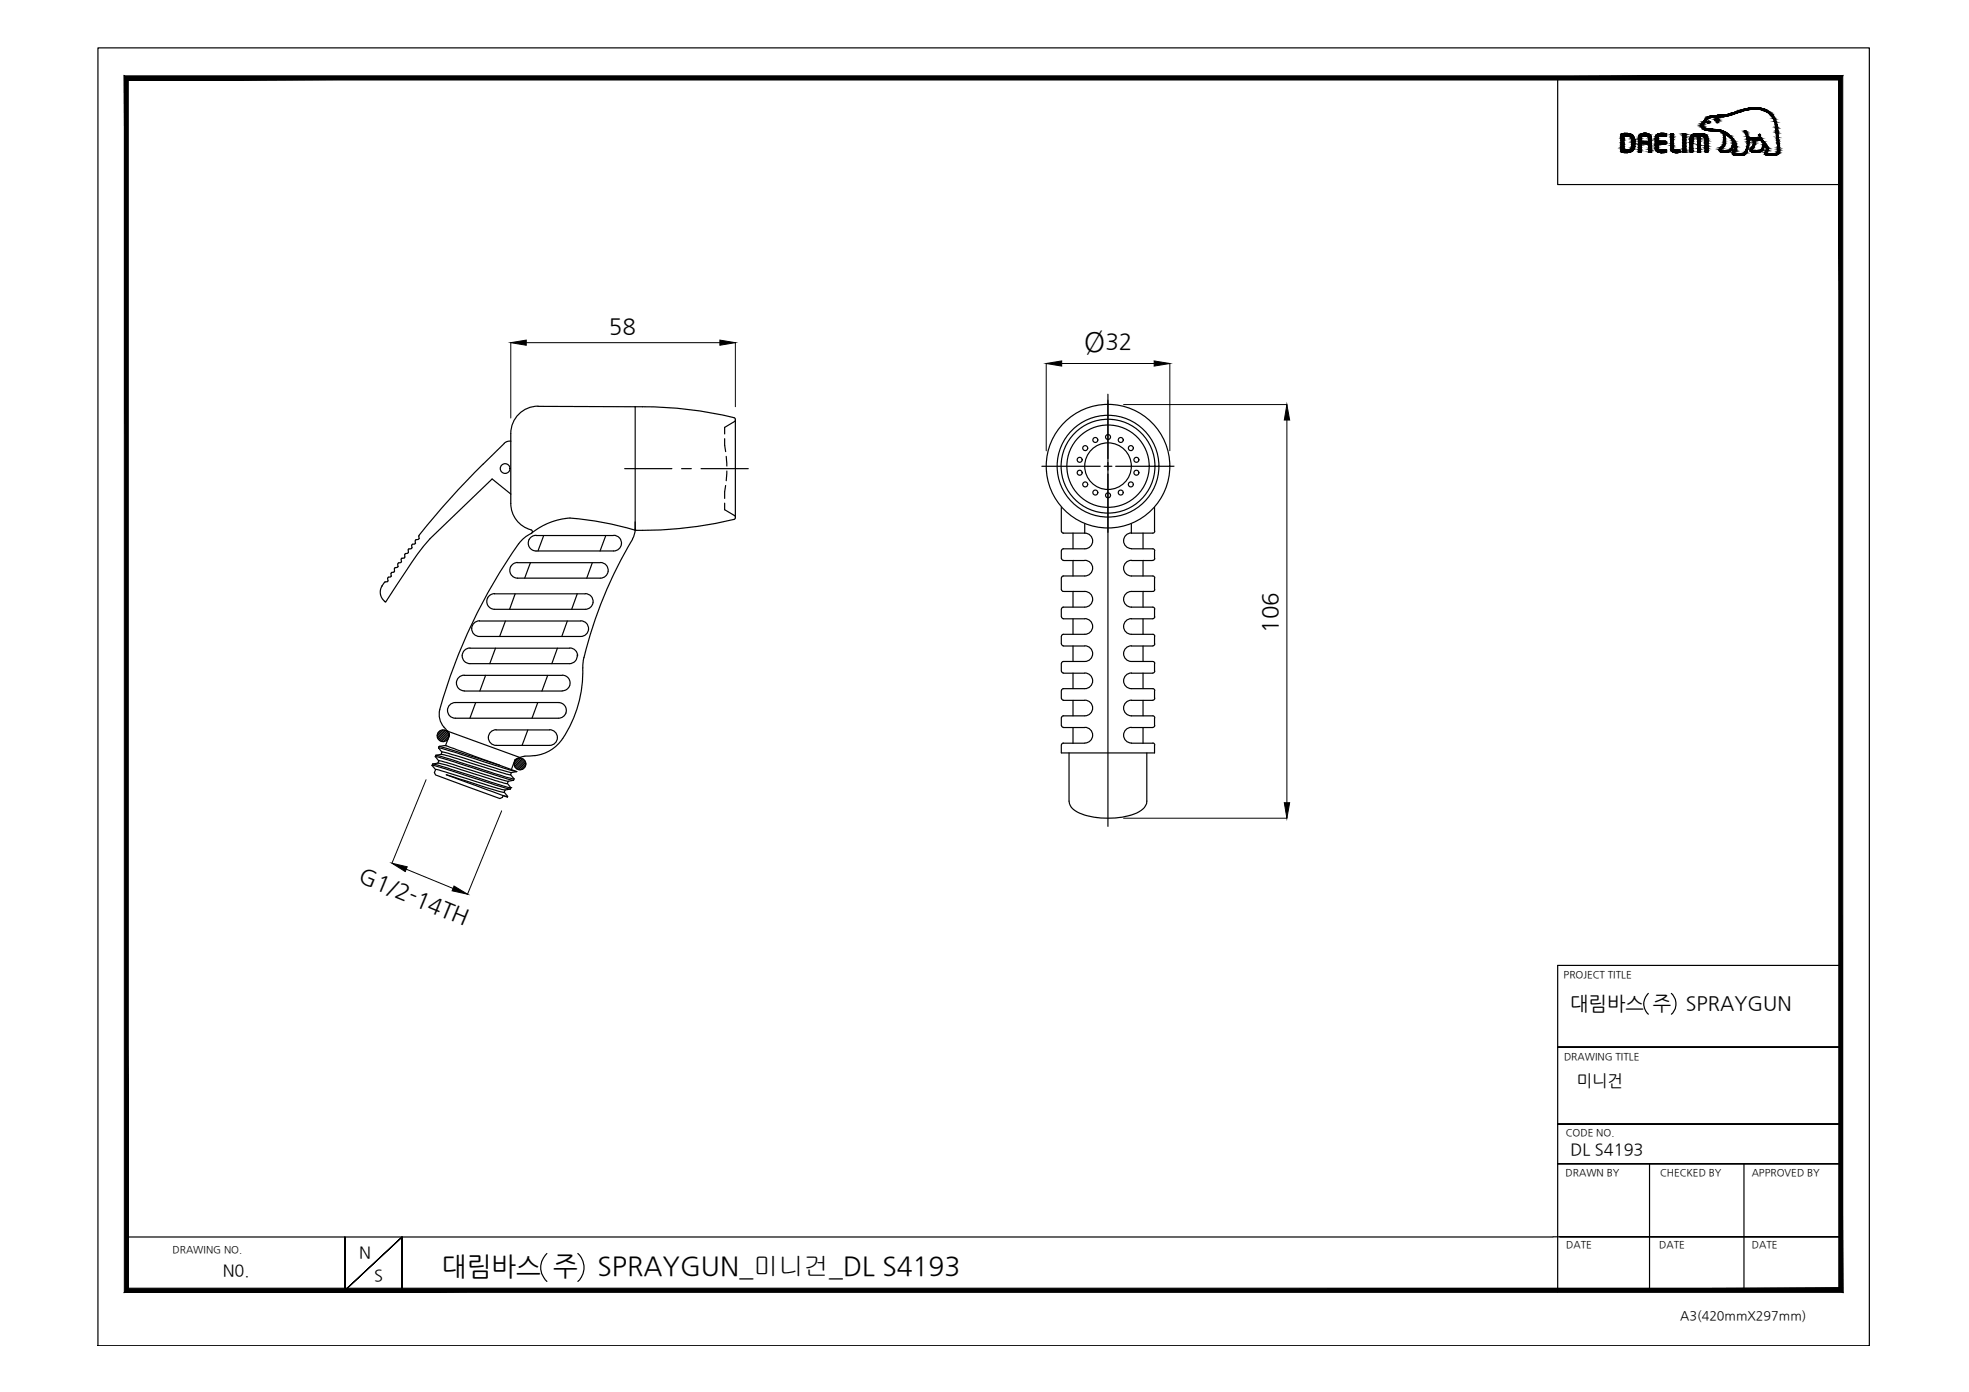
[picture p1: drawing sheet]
<svg xmlns="http://www.w3.org/2000/svg" width="420mm" height="297mm" viewBox="0 0 420 297" stroke-linecap="round" stroke-linejoin="round" font-family="sans-serif">
<defs><g id="words">
<text font-size="5.9" x="231.3" y="74.9">Ø</text>
<g font-size="5.6">
<text x="94.3" y="272.2">대림바스 주</text>
<text x="127.5" y="272.2">SPRAYGUN_미니건_DL S4193</text>
</g>
<g font-size="4.7">
<text x="129.9" y="71.2">58</text>
<text x="235.9" y="74.5">32</text>
<text x="272.7" y="135" transform="rotate(-90 272.7 135)">106</text>
<text x="76.3" y="188.1" transform="rotate(22 76.3 188.1)">G1/2-14TH</text>
</g>
<g font-size="4.2">
<text x="335.1" y="215.4">대림바스 주</text>
<text x="359.8" y="215.4">SPRAYGUN</text>
</g>
<g font-size="3.5">
<text x="336.5" y="231.7">미니건</text>
<text x="335.1" y="246.4">DL S4193</text>
<text x="76.6" y="268.5">N</text>
<text x="47.5" y="272.3">N0.</text>
<text x="79.8" y="273.4">S</text>
</g>
<text font-size="2.7" x="358.5" y="281.6">A3(420mmX297mm)</text>
<g font-size="2.1">
<text x="333.7" y="208.6">PROJECT TITLE</text>
<text x="333.7" y="226.2">DRAWING TITLE</text>
<text x="334.1" y="242.4">CODE NO.</text>
<text x="334.1" y="251">DRAWN BY</text>
<text x="354.2" y="251">CHECKED BY</text>
<text x="373.8" y="251">APPROVED BY</text>
<text x="36.8" y="267.4">DRAWING NO.</text>
<text x="334.2" y="266.4">DATE</text>
<text x="354.1" y="266.4">DATE</text>
<text x="373.8" y="266.4">DATE</text>
</g>
</g></defs>
<!-- layer: 0 -->
<g fill="#000" stroke="#000" stroke-width=".21">
<path d="M109 73.1l3.3-.5v1.1zM153.6 72.6l3.3 .5-3.3 .6zM223.3 77.6l3.3-.6v1.1zM246.3 77l3.3 .6-3.3 .5zM274.6 86.3l.6 3.3h-1.1zM274.1 171.3h1.1l-.6 3.3zM83.6 184.2l3.3 .8-.4 1zM96.9 189.1l2.9 1.7-3.3-.7z"/>
<path d="M27.4 274.9l-.9 .9 365.9-.9zM26.5 275.8l365.9-.9 .8 .9zM392.4 17.1v257.8l.8 .9zM393.2 16.2v259.6l-.8-258.7zM27.4 17.1h365l.8-.9zM26.5 16.2h366.7l-365.8 .9zM26.5 16.2l.9 258.7v-257.8zM26.5 16.2l.9 258.7-.9 .9z"/>
</g>
<g fill="none" stroke="#000" stroke-width=".25">
<path d="M20.9 10.2h378v277h-378zM332.4 16.6v22.8h60.4M368.5 32.5h.1M103.2 99l-7.1 7.4-6.7 7.8M107.6 94.6l-4.4 4.4M109 94.1a1.67 1.67 0 0 0-1.4 .5M135.5 86.8a83.9 83.9 0 0 1 21.1 2.3M135.5 86.8l-20.7-.1a5.8 5.8 0 0 0-5.8 5.8v15a5.9 5.9 0 0 0 4.5 5.6l.1 .5-.3 .2M135.5 86.8v26.1M154.6 93.6v1.4l.2 1.4M155 97.4l.1 2.1M156.6 89.1l.3 .3-.1 .5-2.2 1.3v1.4"/>
<path d="M156.9 89.6v20.8M222.3 99.5h12.5M235.6 99.5h1.7M236.4 84.1v92.2M238.1 99.5h12.4M85.6 119.4l.1 .5M85.7 119.8l-.2 .2M86.2 119.1h-.4l-.2 .2M86.6 118.1l-.4 1M87.1 117.4l.1 .5M87.1 117.8l-.1 .2-.5 .1M87.3 117.1l-.2 .2"/>
<path d="M87.7 117.1l-.4 .1M87.8 116.4l.1 .5-.2 .2M88.5 116.1h-.5l-.1 .2M88.7 115.8l-.2 .2M89.2 115.1l-.5 .1-.1 .7M89.4 114.4v.5M89.4 114.9l-.1 .2M89.4 114.3v.1M109 105.4l-4-3.2-13.2 12.7a105.2 105.2 0 0 0-9.5 13.6l-.3-.2M110.7 116a114.1 114.1 0 0 0-17 36 5.3 5.3 0 0 0 2.1 4.4l.1 .6M113.4 113.8l-1.5 1-1.2 1.3M114.4 114.3h16.5"/>
<path d="M114.4 114.2a1.67 1.67 0 0 0-1.7 1.7 1.67 1.67 0 0 0 1.7 1.7h16.5M116 114.3l-1.2 3.3M129.3 114.3l-1.3 3.3M130.9 114.2a1.67 1.67 0 0 1 1.7 1.7 1.67 1.67 0 0 1-1.7 1.7M133.3 100h10.1M135 115.1a87.6 87.6 0 0 0-10.6 26.5 25.8 25.8 0 0 1-5.3 17.2l-1.3 1.1-1.3 .7-2.4 .6M135.5 112.9l-.1 .9-.5 1.2M135.5 113l.2 .2M135.6 113.2a67.9 67.9 0 0 0-14-2.7 14.6 14.6 0 0 0-8.1 3.2M145.4 100h2.1M149.6 100h10.1M154.6 107.4v1.4l2.2 1.2 .1 .3-.1 .4a72 72 0 0 1-21.3 2.5v-1.8"/>
<path d="M154.8 103.6l-.2 1.4v1.4M155.1 100.5l-.1 2.1M226.5 108.3v5.1M226.5 117.5v1.7M226.5 119.2l.4 .4M226.5 113.4l.4 .4M226.9 119.6h4.6M226.9 113.8h4.6M226.9 117.1l-.4 .4M229 113.8v3.3M229 119.6v3.3M231.5 111.8v2"/>
<path d="M231.5 113.8a1.67 1.67 0 0 1 1.7 1.6 1.67 1.67 0 0 1-1.7 1.7h-4.6M231.5 119.6a1.67 1.67 0 0 1 1.7 1.6 1.67 1.67 0 0 1-1.7 1.7h-4.6M241.4 117.1h4.6l.4 .4M241.4 111.8v2h4.6l.4-.4M241.4 119.6h4.6M241.4 113.7a1.67 1.67 0 0 0-1.6 1.7 1.67 1.67 0 0 0 1.6 1.7M241.4 119.6a1.67 1.67 0 0 0-1.6 1.6 1.67 1.67 0 0 0 1.6 1.7M243.9 113.8v3.3M243.9 119.6v3.3M246.4 108.3v5.1M246.4 117.5v1.7M246.4 119.2l-.4 .4"/>
<path d="M81.5 125h.1M81.5 125a2.48 2.48 0 0 0 .6 3.3M82.6 124.1l-.5 .1-.5 .8M82.7 123.4l.1 .5-.2 .2M83.3 123.1l-.4 .1-.2 .2M83.4 122.4l.1 .5M83.5 122.9l-.2 .2M83.6 122.1l-.1 .3M84 122.1h-.4M84.1 121.3l.1 .6M84.2 121.9l-.2 .2M84.4 121.1l-.2 .2"/>
<path d="M84.7 121.1h-.4M84.9 120.4v.5M84.9 120.8l-.1 .2M85.5 120.1h-.4l-.2 .2M100.3 138.3h21.3M100.3 138.3a1.67 1.67 0 0 0-1.7 1.6 1.67 1.67 0 0 0 1.7 1.7h21.2M102.3 132.5h21.6M102.3 132.5a1.67 1.67 0 0 0-1.6 1.6 1.67 1.67 0 0 0 1.6 1.7h21.6M104.3 127.3a1.46 1.46 0 0 1 1.2-.6h19.4a1.67 1.67 0 0 1 1.7 1.7 1.67 1.67 0 0 1-1.7 1.6h-19.4a1.67 1.67 0 0 1-1.5-.9 1.67 1.67 0 0 1 .3-1.8zM105.7 138.3l-1.2 3.3M107.9 132.5l-1.3 3.3M109.9 126.7l-1.2 3.3"/>
<path d="M110.4 120.1h17.7M110.5 120a1.67 1.67 0 0 0-1.7 1.7 1.67 1.67 0 0 0 1.7 1.7M113.2 120.1l-1.2 3.3M118.9 138.3l-1.1 3.3M121.1 132.5l-1.2 3.3M121.6 138.3a1.67 1.67 0 0 1 1.7 1.6M123.2 139.8a1.67 1.67 0 0 1-1.7 1.8M123.2 126.7l-1.2 3.3M123.9 132.5a1.67 1.67 0 0 1 1.7 1.6 1.67 1.67 0 0 1-1.7 1.7M126.4 120.1l-1.2 3.3M128.1 120a1.67 1.67 0 0 1 1.7 1.7 1.67 1.67 0 0 1-1.7 1.7h-17.7M226.5 123.3v2.5"/>
<path d="M226.5 130v1.6M226.5 135.8v1.6M226.5 137.4l.4 .4M226.5 131.6l.4 .4M226.5 125.8l.4 .4M226.9 126.2h4.6a1.67 1.67 0 0 1 1.7 1.7 1.67 1.67 0 0 1-1.7 1.7h-4.6M226.9 132.1l4.6-.1a1.67 1.67 0 0 1 1.7 1.7 1.67 1.67 0 0 1-1.7 1.7h-4.6M226.9 137.9h4.6M226.9 135.4l-.4 .4M226.9 129.6l-.4 .4M226.9 122.9l-.4 .4M229 126.2v3.4"/>
<path d="M229 132.1v3.3M229 137.9v3.3M231.5 137.8a1.67 1.67 0 0 1 1.7 1.7 1.67 1.67 0 0 1-1.7 1.7h-4.6M241.4 135.4h4.6l.4 .4M241.4 129.6h4.6l.4 .4M241.4 122.9h4.6l.4 .4M241.4 137.9h4.6M241.4 126.2a1.67 1.67 0 0 0-1.6 1.7 1.67 1.67 0 0 0 1.6 1.7M241.4 132a1.67 1.67 0 0 0-1.6 1.7 1.67 1.67 0 0 0 1.6 1.7M241.4 137.8a1.67 1.67 0 0 0-1.6 1.7 1.67 1.67 0 0 0 1.6 1.7M243.9 126.2v3.4M243.9 132.1v3.3"/>
<path d="M243.9 137.9v3.3M246.4 123.3v2.5M246.4 130v1.6M246.4 135.8v1.6M246.4 137.4l-.4 .4M246.4 131.6l-.4 .4-4.6 .1M246.4 125.8l-.4 .4h-4.6M94.1 155.9l-.7 .6M94.5 155.8l-1.2 1.2M94.9 155.8l-1.6 1.5M95.1 155.9l-1.7 1.7M95.3 156.1l-1.7 1.7"/>
<path d="M95.4 156l15.5 5.6M95.5 156.2l-1.7 1.8M95.6 157.7l-.4 .4M95.7 156.5l-1.7 1.6M95.7 156.8l-1.4 1.4M95.8 157.1l-1.2 1.2M95.9 157l-.8 2.1M96 150.4l.7-.4 .4-.1h22.1a1.67 1.67 0 0 1 1.6 1.7 1.67 1.67 0 0 1-1.6 1.7h-22a1.67 1.67 0 0 1-1.6-1.1 1.67 1.67 0 0 1 .4-1.8zM99 147.5h21M99 144.1h21M99.1 144.1a1.67 1.67 0 0 0-1.7 1.6 1.67 1.67 0 0 0 1.7 1.7M101.5 149.9l-1.2 3.4"/>
<path d="M103.6 144.1l-1.2 3.4M105.9 155.8h11.3M105.9 155.7a1.67 1.67 0 0 0-1.7 1.7 1.67 1.67 0 0 0 1.7 1.7M112.6 155.8l-1.2 3.3M114.8 149.9l-1.3 3.4M116.9 144.1l-1.3 3.4M117.3 155.7a1.67 1.67 0 0 1 1.6 1.7 1.67 1.67 0 0 1-1.6 1.7h-11.4M120 144.1a1.67 1.67 0 0 1 1.7 1.6 1.67 1.67 0 0 1-1.7 1.7M226.5 159v1.7h19.9v-1.7M226.5 141.6v1.6M226.5 147.4v1.6M226.5 153.2v1.6"/>
<path d="M226.5 154.8l.4 .4M226.5 149l.4 .4M226.5 143.2l.4 .4M226.9 149.5h4.6M226.9 143.7h4.6M226.9 158.6h4.6M226.9 155.3h4.6M226.9 141.2l-.4 .4M226.9 158.6l-.4 .4M226.9 152.8l-.4 .4M226.9 147l-.4 .4M229 143.7v3.3"/>
<path d="M229 149.5v3.3M229 155.3v3.3M231.5 143.6a1.67 1.67 0 0 1 1.7 1.7 1.67 1.67 0 0 1-1.7 1.7h-4.6M231.5 155.2a1.67 1.67 0 0 1 1.7 1.7 1.67 1.67 0 0 1-1.7 1.7M231.5 149.4a1.67 1.67 0 0 1 1.7 1.7 1.67 1.67 0 0 1-1.7 1.7h-4.6M241.4 141.2h4.6l.4 .4M241.4 147h4.6l.4 .4M241.4 152.8h4.6l.4 .4M241.4 149.5h4.6M241.4 143.7h4.6M241.4 158.6h4.6M241.4 155.3h4.6"/>
<path d="M241.4 143.6a1.67 1.67 0 0 0-1.6 1.7 1.67 1.67 0 0 0 1.6 1.7M241.4 155.2a1.67 1.67 0 0 0-1.6 1.7 1.67 1.67 0 0 0 1.6 1.7M241.4 149.4a1.67 1.67 0 0 0-1.6 1.7 1.67 1.67 0 0 0 1.6 1.7M243.9 143.7v3.3M243.9 149.5v3.3M243.9 155.3v3.3M246 158.6l.4 .4M246.4 141.6v1.6M246.4 147.4v1.6M246.4 153.2v1.6M246.4 149l-.4 .4M246.4 154.8l-.4 .4"/>
<path d="M246.4 143.2l-.4 .4M109.9 162.2l-.8 2M110.2 162l-.3 .3M110.8 161.8l-1.1 1.1M111.2 161.8l-1.5 1.5M111.4 161.9l-1.6 1.6M111.7 162l-1.8 1.8M111.9 162.2l-1.8 1.8M112 161.4l-2.1 .7M112 162.4l-1.7 1.7M112.1 163.5l-.7 .7M112.1 162.7l-1.5 1.5"/>
<path d="M112.2 163l-1.3 1.3M114.2 161.2l-2.2 .1M228.1 160.7v10.3a3.4 3.4 0 0 0 2.8 2.7 16.7 16.7 0 0 0 12.1-.5l.5-.3a2.49 2.49 0 0 0 1.2-1.9v-10.3M351.7 212a3 3 0 0 0 0 4.4M356.6 212a3 3 0 0 1 0 4.4M392.8 206h-60.4v69.7M332.4 223.4h60.4h-60.4M332.4 239.9h60.4h-60.4M332.4 248.3h60.4h-60.4M352 248.3v27M372.1 248.3v27M27 264h304.4"/>
<path d="M73.6 264v11.4l12.2-11.4-12.2 11.4zM85.8 275.4v-11.4v11.4M116.7 267.5a4 4 0 0 0 0 5.9M123.3 267.5a4 4 0 0 1 0 5.9M331.4 263.9h61.4h-59.9M341 275.3h51.8"/>
<circle cx="107.8" cy="100" r="1.04"/>
<circle cx="230.4" cy="98.1" r=".53"/>
<circle cx="231.6" cy="95.6" r=".53"/>
<circle cx="233.7" cy="93.9" r=".53"/>
<circle cx="236.4" cy="99.5" r="13.2"/>
<circle cx="236.4" cy="99.5" r="10.9"/>
<circle cx="236.4" cy="99.5" r="8.8"/>
<circle cx="236.4" cy="99.5" r="10"/>
<circle cx="236.4" cy="99.5" r="5"/>
<circle cx="236.4" cy="93.3" r=".53"/>
<circle cx="239.1" cy="93.9" r=".53"/>
<circle cx="241.3" cy="95.6" r=".53"/>
<circle cx="242.5" cy="98.1" r=".53"/>
<circle cx="230.4" cy="100.9" r=".53"/>
<circle cx="231.6" cy="103.4" r=".53"/>
<circle cx="233.7" cy="105.1" r=".53"/>
<circle cx="236.4" cy="105.7" r=".53"/>
<circle cx="239.1" cy="105.1" r=".53"/>
<circle cx="241.3" cy="103.4" r=".53"/>
<circle cx="242.5" cy="100.9" r=".53"/>
<circle cx="94.5" cy="157" r="1.25"/>
<circle cx="111" cy="163" r="1.25"/>
</g>
<path d="M109 73.1v16.1M112.3 73.1h41.3M156.9 73.1v13.7M223.3 77.6v18.6M226.6 77.6h19.7M249.6 77.6v18.6M239.8 86.3h34.8M274.6 89.6v81.7M90.9 166.4l-7.3 17.8M107 173l-7.2 17.8M239.8 174.6h34.8M86.7 185.5l10 4.1" fill="none" stroke="#000" stroke-width=".21"/>
<!-- layer: 1 -->
<g fill="none" stroke="#000" stroke-width=".25">
<path d="M93.6 159.6l4 1.1a121.5 121.5 0 0 0 12.7 3.9M93.6 159.6l.1-.3h.3l12.5 4M93.6 159.6l.7 .9M93.7 159.3a3 3 0 0 1 2.6 .3l10.2 3.7M92.2 163.3h.1M92.2 163.3l4.1 1.2a119.7 119.7 0 0 0 12.6 3.9l.1-.3M92.3 163a116.7 116.7 0 0 1 12.5 3.9l4.2 1.2M92.3 163l-.1 .3 .7 .9M93 161.2a116.7 116.7 0 0 1 12.5 3.9l4.2 1.1-.7-.9M93 161.2l-.1 .3M93.5 162.8l1.9 .5 11.2 3.5 1.7 .4M93.5 162.8l-1.2 .2"/>
<path d="M93.6 162.4l1.7 .3 10.7 3.4 2.4 .6M93.6 162.4l-.7-1 15.6 4.9 1.1 .2 .1-.3M93.6 162.4l-.1 .4M94.1 161l.2-.5 1.2 .2 11.2 3.5 2.4 .7M94.1 161l2 .4 12 3.8 .9 .1M94.1 161l-1.1 .2M106.5 163.3l3.8 1.3M107.4 169.8l-12.2-4.5 8.9 2.9 3.5 .9 .7 .8M107.4 169.8l.9 .1M107.4 169.8l.9 .3v-.2M107.8 168.6l-1.6-.4-12.7-3.9-.5-.1-.3 .7 .2 .5 13.8 5 .5-.2 .1-.4M107.8 168.6l-.2 .5"/>
<path d="M108.3 167.2l.7 .9M108.4 166.7l-.1 .5M108.9 168.4l-1.1 .2M109 168.1h.1M109.1 164.9l-.1 .4M109.5 166.5l-1.1 .2M110.3 164.6l-1.2 .3"/>
</g>
<g fill="#000" stroke="#000" stroke-width=".21">
<path d="M346.3 32.5h1.2zM346.5 28.5h.9zM347.2 32h1.3zM347.7 29.1h.9zM351.2 29h1.1zM353.7 32.4h1.9zM354.4 32.6h.3zM354.4 28.5h.4zM357.4 32.6h.6zM362.2 28.5h.8zM362.3 32.5h.5zM363.9 25.4h.4z"/>
<path d="M364.7 27.9h2.7zM364.4 25.9h.3zM365.8 24.7h3.2zM365.9 24.7h3.1zM365.9 25.6h.2zM366.3 25.2h.2zM366.8 24.6h2.2zM373.4 23h2.3zM374.2 23h.7zM375 29.8h.6zM375.4 29.5h.4zM375.4 28.7h.2z"/>
<path d="M375.6 29.8h.5z"/>
<path d="M345.9 29h1.3zM345.9 29h1.3z"/>
<path d="M346.3 32.5l1.1 .1zM346.5 32.6h.9z"/>
<path d="M345.9 29.1h.6zM345.9 29.1h.6z"/>
<path d="M345.9 29.1l.6 .2v-.2zM345.9 29.1l.6 .2h-.6z"/>
<path d="M345.9 29.3h.6zM345.9 29.3h.6z"/>
<path d="M345.9 29.3l.6 .3v-.3zM345.9 29.3l.6 .3h-.6z"/>
<path d="M345.9 29.6l.6 .3v-.3zM345.9 29.6l.6 .3h-.6z"/>
<path d="M345.9 29.9l.6 .1v-.1zM345.9 29.9l.6 .1h-.6z"/>
<path d="M345.9 30l.6 .5v-.5zM345.9 30l.6 .5h-.6z"/>
<path d="M345.9 30.5l.6 .3v-.3zM345.9 30.5l.6 .3h-.6z"/>
<path d="M345.9 30.8l.6 .4v-.4zM345.9 30.8l.6 .4h-.6z"/>
<path d="M345.9 31.2h.6zM345.9 31.2h.6z"/>
<path d="M345.9 31.2l.6 .4v-.4zM345.9 31.2l.6 .4h-.6z"/>
<path d="M345.9 31.6l.6 .2v-.2zM345.9 31.6l.6 .2h-.6z"/>
<path d="M345.9 31.8h.6zM345.9 31.8h.6z"/>
<path d="M345.9 31.8l.6 .2v-.2zM345.9 31.8l.6 .2h-.6zM345.9 32h.6zM345.9 32h.6z"/>
<path d="M345.9 32h.6zM345.9 32h.6z"/>
<path d="M345.9 32h.7zM345.9 32h.7z"/>
<path d="M345.9 29h.9zM345.9 29h1.2z"/>
<path d="M345.9 29h.9zM345.9 29l.6 .1zM345.9 29.1h.6zM345.9 29.1h.6z"/>
<path d="M345.9 32h1zM345.9 32h1z"/>
<path d="M345.9 32h1.1zM345.9 32h1.1z"/>
<path d="M345.9 29h1.2zM345.9 29h1.3z"/>
<path d="M345.9 32h1.2zM345.9 32h1.2z"/>
<path d="M347.2 29h1.3zM347.2 29h1.3z"/>
<path d="M345.9 32h1.3zM345.9 32h1.3z"/>
<path d="M346.5 28.5h1zM346.3 28.5h1.2z"/>
<path d="M346.3 28.5h1.3zM346.2 28.5h1.4z"/>
<path d="M346.2 28.5h1.5zM346.1 28.5h1.6z"/>
<path d="M346.2 32.5h1.4zM346.2 32.5h1.3z"/>
<path d="M346.1 32.5h1.5zM346.1 32.5h1.5z"/>
<path d="M346.1 28.5l1.8 .1zM345.9 28.6h2z"/>
<path d="M345.9 32.4h2zM345.9 32.4h2z"/>
<path d="M345.9 32.4h2zM345.9 32.4l1.7 .1z"/>
<path d="M345.9 28.6h2zM345.9 28.6h2z"/>
<path d="M345.9 28.6l2.3 .1-.3-.1zM345.9 28.6l2.3 .1h-2.3z"/>
<path d="M345.9 32.3h2.3zM345.9 32.3h2.3z"/>
<path d="M345.9 32.3l2 .1 .3-.1zM345.9 32.3l2 .1h-2z"/>
<path d="M345.9 28.7h2.3zM345.9 28.7h2.3z"/>
<path d="M345.9 28.7l2.4 .1zM345.9 28.7l2.4 .1z"/>
<path d="M345.9 28.8l2.5 .1-.1-.1zM345.9 28.8l2.5 .1h-2.5z"/>
<path d="M345.9 32.3h2.4zM345.9 32.3h2.3z"/>
<path d="M345.9 32.1h2.5zM345.9 32.1h2.5z"/>
<path d="M345.9 32.1l2.4 .2 .1-.2zM345.9 32.1l2.4 .2h-2.4z"/>
<path d="M345.9 28.9h2.5zM345.9 28.9h2.5z"/>
<path d="M345.9 28.9l2.6 .1-.1-.1zM345.9 28.9l2.6 .1h-2.6z"/>
<path d="M347.2 29h1.3zM347.2 29h1.3z"/>
<path d="M347.2 29l1.4 .1zM347.2 29l1.4 .1z"/>
<path d="M347.3 32h1.2zM347.2 32h1.3zM347.2 32h1.3z"/>
<path d="M345.9 32l2.5 .1 .1-.1zM345.9 32l2.5 .1h-2.5z"/>
<path d="M347.4 29.1h1.2zM347.4 29.1h1.2zM347.7 29.1h.9z"/>
<path d="M347.8 29.1l.9 .2-.1-.2zM347.8 29.1l.9 .2h-.7z"/>
<path d="M347.7 31.9h.9zM347.6 31.9h1z"/>
<path d="M347.6 31.9h1zM347.3 32h1.2z"/>
<path d="M347.9 31.8h.7zM347.7 31.9h.9z"/>
<path d="M348 29.3l.8 .1-.1-.1zM348 29.3l.8 .1h-.7z"/>
<path d="M348.1 29.4l.7 .2v-.2zM348.1 29.4l.7 .2h-.7z"/>
<path d="M348.1 29.6l.8 .2-.1-.2zM348.1 29.6l.8 .2h-.7z"/>
<path d="M348.1 31.6h.7zM348.1 31.6h.7z"/>
<path d="M348.1 31.6l.5 .2 .2-.2zM348.1 31.6l.5 .2h-.7z"/>
<path d="M348.2 29.8l.7 .1v-.1zM348.2 29.8l.7 .1h-.7z"/>
<path d="M348.2 29.9l.7 .2v-.2zM348.2 29.9l.7 .2h-.7z"/>
<path d="M348.2 30.1l.7 .1zM348.2 30.1l.7 .1zM348.2 30.2h.7zM348.2 30.2h.7zM348.2 30.2h.7zM348.2 30.2h.7zM348.2 30.2h.7zM348.2 30.2h.7z"/>
<path d="M348.2 30.2h.7zM348.2 30.2h.7z"/>
<path d="M348.2 30.2l.7 .1zM348.2 30.2l.7 .1z"/>
<path d="M348.2 30.3l.7 .2v-.2zM348.2 30.3l.7 .2h-.7z"/>
<path d="M348.2 30.5l.7 .2v-.2zM348.2 30.5l.7 .2h-.7z"/>
<path d="M348.2 30.7h.7zM348.2 30.7h.7z"/>
<path d="M348.2 30.7l.7 .1zM348.2 30.7l.7 .1z"/>
<path d="M348.2 30.8h.7zM348.2 30.8h.7z"/>
<path d="M348.2 30.8l.7 .1zM348.2 30.8l.7 .1z"/>
<path d="M348.2 30.9l.7 .4v-.4zM348.2 30.9l.7 .4h-.7zM348.2 31.3h.7zM348.2 31.3h.7z"/>
<path d="M348.2 31.3l.6 .3 .1-.3zM348.2 31.3l.6 .3h-.7z"/>
<path d="M349.6 29.6h.7zM349.6 29.6h.7zM349.6 29.6h.7zM349.6 29.6h.7z"/>
<path d="M349.7 32.5h.3zM349.7 32.5h.4z"/>
<path d="M349.7 32.5h.3zM349.7 32.5h.3z"/>
<path d="M349.7 32.5h.5zM349.7 32.5h.4z"/>
<path d="M349.6 32.4h.6zM349.6 32.4l.6 .1z"/>
<path d="M349.6 29.5l.7 .1zM349.6 29.5l.7 .1z"/>
<path d="M349.6 29.6h.7zM349.6 29.6h.7zM349.6 29.6h.7zM349.6 29.6h.7z"/>
<path d="M349.6 29.6h.7zM349.6 29.6h.7zM349.6 29.6h.7zM349.6 29.6h.7z"/>
<path d="M349.6 29.6l.7 .3v-.3zM349.6 29.6l.7 .3h-.7zM349.6 29.9h.7zM349.6 29.9h.7z"/>
<path d="M349.6 29.9l.7 .2v-.2zM349.6 29.9l.7 .2h-.7z"/>
<path d="M349.6 30.1l.7 .1zM349.6 30.1l.7 .1z"/>
<path d="M349.6 30.7l.7 .1zM349.6 30.7l.7 .1z"/>
<path d="M349.6 30.8l.7 .2v-.2zM349.6 30.8l.7 .2h-.7z"/>
<path d="M349.6 31l.7 .4v-.4zM349.6 31l.7 .4h-.7z"/>
<path d="M349.6 31.4l.7 .1zM349.6 31.4l.7 .1z"/>
<path d="M349.6 31.5l.7 .4v-.4zM349.6 31.5l.7 .4h-.7z"/>
<path d="M349.6 31.9h.7zM349.6 31.9h.7z"/>
<path d="M349.6 31.9l.7 .2v-.2zM349.6 31.9l.7 .2h-.7z"/>
<path d="M349.6 32.1l.7 .1zM349.6 32.1l.7 .1z"/>
<path d="M349.6 32.2l.7 .1zM349.6 32.2l.7 .1z"/>
<path d="M349.6 32.3h.7zM349.6 32.3h.7z"/>
<path d="M349.6 32.3l.7 .1zM349.6 32.3l.7 .1zM349.6 32.4h.7zM349.6 32.4h.7zM349.6 32.4h.7zM349.6 32.4h.7z"/>
<path d="M349.6 32.4h.7zM349.6 32.4h.6z"/>
<path d="M349.7 29.3l.6 .2v-.2zM349.7 29.3l.6 .2h-.7z"/>
<path d="M349.7 29.2l.6 .1v-.1zM349.7 29.2l.6 .1h-.6z"/>
<path d="M349.7 29.1h.7zM349.7 29.1l.6 .1z"/>
<path d="M349.7 29.1h.8zM349.7 29.1h.7z"/>
<path d="M349.7 29.1h.9zM349.7 29.1h.8z"/>
<path d="M349.7 29h1.1zM349.7 29l.9 .1z"/>
<path d="M350.8 28.5h.3zM350.8 28.5h.3z"/>
<path d="M350.8 28.5h.4zM350.8 28.5h.4z"/>
<path d="M350.8 28.5h.6zM350.6 28.5h.8z"/>
<path d="M350.6 28.5h.8zM350.6 28.5h.8z"/>
<path d="M350.6 28.5h1zM350.4 28.5h1.2z"/>
<path d="M350.4 28.5l1.4 .1zM350.2 28.6h1.6z"/>
<path d="M350.2 28.6l1.8 .1zM350 28.7h2z"/>
<path d="M351.8 29.6h.6zM351.8 29.6h.6z"/>
<path d="M350 28.7l2.1 .1zM349.9 28.8h2.2z"/>
<path d="M349.9 28.8l2.3 .1-.1-.1zM349.9 28.8l2.3 .1h-2.4z"/>
<path d="M349.8 28.9l2.5 .1zM349.8 28.9l2.5 .1h-2.6z"/>
<path d="M351.1 29h1.2zM351.1 29h1.2zM351.2 29h1.1z"/>
<path d="M351.3 29l1 .1zM351.3 29l1 .1z"/>
<path d="M351.5 29.1h.8zM351.5 29.1h.8z"/>
<path d="M351.6 29.1l.8 .2-.1-.2zM351.6 29.1l.8 .2h-.7z"/>
<path d="M351.8 32.5h.5zM351.8 32.5h.4z"/>
<path d="M351.7 29.3l.7 .1zM351.7 29.3l.7 .1z"/>
<path d="M351.7 29.4h.7zM351.7 29.4h.7z"/>
<path d="M351.7 29.4l.7 .2v-.2zM351.7 29.4l.7 .2h-.6zM351.8 29.6h.6zM351.8 29.6h.6z"/>
<path d="M351.8 32.4h.6zM351.8 32.4l.5 .1zM351.8 32.5h.5zM351.8 32.5h.5z"/>
<path d="M351.8 29.6h.6zM351.8 29.6h.6z"/>
<path d="M351.8 29.6l.6 .1zM351.8 29.6l.6 .1zM351.8 29.7h.6zM351.8 29.7h.6z"/>
<path d="M351.8 29.7l.6 .2v-.2zM351.8 29.7l.6 .2h-.6z"/>
<path d="M351.8 29.9h.6zM351.8 29.9h.6z"/>
<path d="M351.8 29.9l.6 .2v-.2zM351.8 29.9l.6 .2h-.6z"/>
<path d="M351.8 30.1l.6 .1zM351.8 30.1l.6 .1z"/>
<path d="M349.6 30.2h2.8zM349.6 30.2h2.8z"/>
<path d="M349.6 30.2h2.8zM349.6 30.2h2.8z"/>
<path d="M349.6 30.2l2.8 .4v-.4zM349.6 30.2l2.8 .4h-2.8z"/>
<path d="M349.6 30.6l2.8 .1zM349.6 30.6l2.8 .1z"/>
<path d="M351.7 30.7l.7 .1zM351.7 30.7l.7 .1z"/>
<path d="M351.8 30.8l.6 .1v-.1zM351.8 30.8l.6 .1h-.6z"/>
<path d="M351.8 30.9l.6 .2v-.2zM351.8 30.9l.6 .2h-.6zM351.8 31.1h.6zM351.8 31.1h.6z"/>
<path d="M351.8 31.1l.6 .5v-.5zM351.8 31.1l.6 .5h-.6z"/>
<path d="M351.8 31.6h.6zM351.8 31.6h.6z"/>
<path d="M351.8 31.6l.6 .3v-.3zM351.8 31.6l.6 .3h-.6z"/>
<path d="M351.8 31.9l.6 .2v-.2zM351.8 31.9l.6 .2h-.6z"/>
<path d="M351.8 32.1l.6 .1zM351.8 32.1l.6 .1z"/>
<path d="M351.8 32.2l.6 .1zM351.8 32.2l.6 .1z"/>
<path d="M351.8 32.3l.6 .1zM351.8 32.3l.6 .1zM351.8 32.4h.6zM351.8 32.4h.6z"/>
<path d="M351.8 32.4h.6zM351.8 32.4h.6zM351.8 32.4h.6zM351.8 32.4h.6z"/>
<path d="M353.3 29.1h1.1zM353.3 29.1h1.1z"/>
<path d="M353.2 29.4l.7 .1zM353.2 29.4l.7 .1z"/>
<path d="M353.2 29.5h.7zM353.2 29.5h.7zM353.2 29.5h.7zM353.2 29.5h.7z"/>
<path d="M353.2 29.5l.7 .1zM353.2 29.5l.7 .1z"/>
<path d="M353.2 29.6h.7zM353.2 29.6h.7z"/>
<path d="M353.2 29.6h.7zM353.2 29.6h.7z"/>
<path d="M353.2 29.6l.7 .3v-.3zM353.2 29.6l.7 .3h-.7z"/>
<path d="M353.2 29.9l.7 .1v-.1zM353.2 29.9l.7 .1h-.7z"/>
<path d="M353.2 30l.7 .1zM353.2 30l.7 .1z"/>
<path d="M353.2 30.1l.7 .1zM353.2 30.1l.7 .1z"/>
<path d="M353.2 30.7l.7 .1zM353.2 30.7l.7 .1z"/>
<path d="M353.2 30.8l.7 .2v-.2zM353.2 30.8l.7 .2h-.7z"/>
<path d="M353.2 31l.7 .1v-.1zM353.2 31l.7 .1h-.7z"/>
<path d="M353.2 31.1l.7 .2v-.2zM353.2 31.1l.7 .2h-.7z"/>
<path d="M353.2 31.3l.7 .1zM353.2 31.3l.7 .1z"/>
<path d="M353.2 31.4l.7 .1zM353.2 31.4l.7 .1z"/>
<path d="M353.2 31.5h.7zM353.2 31.5h.7zM353.2 31.5h.7zM353.2 31.5h.7z"/>
<path d="M353.2 31.5l.7 .1v-.1zM353.2 31.5l.7 .1h-.7z"/>
<path d="M353.2 31.6l.7 .2v-.2zM353.2 31.6l.7 .2h-.7z"/>
<path d="M353.3 29.2l.6 .2v-.2zM353.3 29.2l.6 .2h-.7z"/>
<path d="M353.2 31.8h.7zM353.2 31.8h.7z"/>
<path d="M353.3 31.8l.7 .1zM353.3 31.8l.7 .1z"/>
<path d="M353.3 29.1h.7zM353.3 29.1l.6 .1zM353.3 29.2h.6zM353.3 29.2h.6z"/>
<path d="M353.3 31.9l.8 .1zM353.3 31.9l.8 .1z"/>
<path d="M354 32.5h1.6zM354 32.5h1.6zM354 32.5h1.6zM354 32.5h1.6zM354 32.5h1.6z"/>
<path d="M353.3 29.1h.8zM353.3 29.1h1z"/>
<path d="M353.3 29.1h.8zM353.3 29.1h.7z"/>
<path d="M353.3 29.1h1zM353.3 29.1h1.1z"/>
<path d="M353.3 32h1.1zM353.3 32h1.1z"/>
<path d="M354.4 32.6h.2zM354.4 32.6h.2z"/>
<path d="M353.3 32h1.1zM353.3 32h1.1z"/>
<path d="M353.3 32h1.1zM353.3 32h1.1z"/>
<path d="M354.4 32.6h.3zM354.4 32.6h.4z"/>
<path d="M354.4 28.5h.8zM354.3 28.5h.9z"/>
<path d="M354.9 29.1h.7zM355.4 29.1h.2zM354.9 29.1h.7z"/>
<path d="M354.3 28.5h1.2zM354.1 28.5h1.4z"/>
<path d="M354.3 32.6h.9zM354.3 32.6h.5z"/>
<path d="M353.2 30.7h2.2zM353.2 30.7h2.3z"/>
<path d="M354.1 28.5h1.4zM354 28.5h1.5z"/>
<path d="M353.2 30.2h2.3zM353.2 30.2h2.3z"/>
<path d="M353.2 30.7h2.3zM353.2 30.7h2.3z"/>
<path d="M354.1 32.5h1.4zM354.1 32.5l1.1 .1z"/>
<path d="M353.2 30.2h2.3zM353.2 30.2h2.3z"/>
<path d="M353.2 30.2h2.4zM353.2 30.2h2.4z"/>
<path d="M354.1 32.5h1.4zM354.1 32.5h1.4z"/>
<path d="M354 28.5h1.6zM354 28.5h1.6z"/>
<path d="M354 28.5h1.6zM354 28.5h1.6z"/>
<path d="M353.2 30.2l2.4 .1zM353.2 30.2l2.4 .1z"/>
<path d="M353.2 30.7h2.4zM353.2 30.7h2.3z"/>
<path d="M354.1 32.5h1.5zM354.1 32.5h1.4z"/>
<path d="M354 28.5h1.6zM354 28.5h1.6z"/>
<path d="M353.9 28.5l1.7 .1zM353.7 28.6h1.9z"/>
<path d="M353.7 28.6h1.9zM353.7 28.6h1.9z"/>
<path d="M353.7 28.6l1.9 .1zM353.5 28.7h2.1z"/>
<path d="M353.5 28.7l2.1 .1v-.1zM353.5 28.7l2.1 .1h-2.2z"/>
<path d="M353.4 28.8l2.2 .1zM353.4 28.8l2.2 .1z"/>
<path d="M353.3 28.9l2.3 .1zM353.3 28.9l2.3 .1z"/>
<path d="M353.3 29l2.3 .1zM353.3 29l2.3 .1zM353.3 29.1h2.3zM353.3 29.1h2.3zM354.4 29.1h1.2zM354.4 29.1h1.2z"/>
<path d="M354.4 29.1h1.2zM354.4 29.1h1.2z"/>
<path d="M354.6 29.1h1zM354.6 29.1h1z"/>
<path d="M353.2 30.3l2.4 .1zM353.2 30.3l2.4 .1z"/>
<path d="M353.2 30.4l2.4 .1v-.1zM353.2 30.4l2.4 .1h-2.4z"/>
<path d="M353.2 30.5l2.4 .1zM353.2 30.5l2.4 .1z"/>
<path d="M353.2 30.6h2.4zM353.2 30.6l2.4 .1z"/>
<path d="M353.3 32h2.3zM353.3 32h2.3z"/>
<path d="M353.3 32l2.3 .1zM353.3 32l2.3 .1z"/>
<path d="M353.3 32.1l2.3 .1v-.1zM353.3 32.1l2.3 .1h-2.2z"/>
<path d="M353.4 32.2l2.2 .1zM353.4 32.2l2.2 .1z"/>
<path d="M353.5 32.3l2.1 .1v-.1zM353.5 32.3l2.1 .1h-1.9zM353.7 32.4h1.9z"/>
<path d="M353.8 32.4l1.8 .1zM353.8 32.4l1.8 .1zM354 32.5h1.6z"/>
<path d="M354 32.5h1.6zM354 32.5h1.6z"/>
<path d="M356.6 28.5h.4zM356.6 28.5h.4z"/>
<path d="M356.6 28.5h.4zM356.6 28.5h.4z"/>
<path d="M356.6 28.5l.5 .1zM356.6 28.5l.5 .1z"/>
<path d="M356.5 28.6h.6zM356.5 28.6h.6z"/>
<path d="M356.5 28.6l.6 .1zM356.5 28.6l.6 .1zM356.5 28.7h.6zM356.5 28.7h.6z"/>
<path d="M356.5 28.7l.6 .1v-.1zM356.5 28.7l.6 .1h-.6zM356.5 28.8h.6zM356.5 28.8h.6z"/>
<path d="M356.5 28.8l.6 .2v-.2zM356.5 28.8l.6 .2h-.6z"/>
<path d="M356.5 29l.6 .1zM356.5 29l.6 .1z"/>
<path d="M356.5 29.1l.6 .3v-.3zM356.5 29.1l.6 .3h-.6z"/>
<path d="M356.5 29.4h.6zM356.5 29.4h.6z"/>
<path d="M356.5 29.4l.6 .4v-.4zM356.5 29.4l.6 .4h-.6z"/>
<path d="M356.5 29.8l.6 .1zM356.5 29.8l.6 .1z"/>
<path d="M356.5 29.9l.6 .7v-.7zM356.5 29.9l.6 .7h-.6z"/>
<path d="M356.5 30.6l.6 .1zM356.5 30.6l.6 .1z"/>
<path d="M356.5 30.7l.6 .3v-.3zM356.5 30.7l.6 .3h-.6z"/>
<path d="M356.5 31l.6 .1zM356.5 31l.6 .1z"/>
<path d="M356.5 31.1l.6 .2v-.2zM356.5 31.1l.6 .2h-.6z"/>
<path d="M356.5 31.3l.6 .1zM356.5 31.3l.6 .1z"/>
<path d="M356.5 31.4l.6 .1zM356.5 31.4l.6 .1z"/>
<path d="M356.5 31.5h.6zM356.5 31.5h.6z"/>
<path d="M356.5 31.5l.6 .1zM356.5 31.5l.6 .1zM356.5 31.6h.6zM356.5 31.6h.6z"/>
<path d="M356.5 31.6h.6zM356.5 31.6h.6zM356.5 31.6h.6zM356.5 31.6h.6z"/>
<path d="M356.5 31.6l.6 .1v-.1zM356.5 31.6l.6 .1h-.6z"/>
<path d="M356.5 31.7l.7 .1-.1-.1zM356.5 31.7l.7 .1h-.7zM356.5 31.8h.7zM356.5 31.8h.7z"/>
<path d="M356.5 31.8l.8 .1zM356.5 31.8l.8 .1z"/>
<path d="M356.5 31.9l.9 .1zM356.5 31.9l.9 .1z"/>
<path d="M357.4 32.6h.5zM357.6 32.6h.3z"/>
<path d="M356.6 32h1zM356.6 32h1z"/>
<path d="M356.6 32h1.1zM356.6 32h1.1z"/>
<path d="M357.4 32.6h.8zM357.4 32.6h.6z"/>
<path d="M357.3 32.5h1zM357.3 32.5l.9 .1z"/>
<path d="M357.2 32.5h1.1zM357.2 32.5h1.1z"/>
<path d="M356.6 32h1.9zM356.6 32h1.9z"/>
<path d="M356.6 32l1.9 .1zM356.6 32l1.9 .1z"/>
<path d="M356.6 32.1h1.9zM356.6 32.1h1.9z"/>
<path d="M356.6 32.1l1.9 .1zM356.6 32.1l1.9 .1z"/>
<path d="M356.6 32.2l1.9 .1v-.1zM356.6 32.2l1.9 .1h-1.7z"/>
<path d="M356.8 32.3l1.7 .1zM356.8 32.3l1.7 .1z"/>
<path d="M356.9 32.4l1.6 .1zM356.9 32.4l1.6 .1zM357.1 32.5h1.4zM357.1 32.5h1.4z"/>
<path d="M357.1 32.5h1.4zM357.1 32.5h1.4zM357.2 32.5h1.3zM357.2 32.5h1.3z"/>
<path d="M357.2 32.5h1.3zM357.2 32.5h1.1z"/>
<path d="M359.3 28.5h.4zM359.1 28.5h.6zM359.1 28.5h.6zM359.1 28.5h.6z"/>
<path d="M359.1 28.5l.6 .2v-.2zM359.1 28.5l.6 .2h-.6z"/>
<path d="M359.1 32.5h.6zM359.1 32.5h.5z"/>
<path d="M359.1 28.7h.6zM359.1 28.7h.6z"/>
<path d="M359.1 28.7l.6 .1v-.1zM359.1 28.7l.6 .1h-.6z"/>
<path d="M359.1 28.8l.6 .2v-.2zM359.1 28.8l.6 .2h-.6z"/>
<path d="M359.1 29l.6 .3v-.3zM359.1 29l.6 .3h-.6z"/>
<path d="M359.1 29.3l.6 .5v-.5zM359.1 29.3l.6 .5h-.6z"/>
<path d="M359.1 29.8l.6 .7v-.7zM359.1 29.8l.6 .7h-.6z"/>
<path d="M359.1 30.5l.6 .7v-.7zM359.1 30.5l.6 .7h-.6z"/>
<path d="M359.1 31.2l.6 .6v-.6zM359.1 31.2l.6 .6h-.6z"/>
<path d="M359.1 31.8l.6 .2v-.2zM359.1 31.8l.6 .2h-.6z"/>
<path d="M359.1 32l.6 .2v-.2zM359.1 32l.6 .2h-.6z"/>
<path d="M359.1 32.2l.6 .1v-.1zM359.1 32.2l.6 .1h-.6z"/>
<path d="M359.1 32.3l.6 .1zM359.1 32.3l.6 .1z"/>
<path d="M359.1 32.4l.6 .1v-.1zM359.1 32.4l.6 .1h-.6zM359.1 32.5h.6zM359.1 32.5h.6z"/>
<path d="M360.7 32.5h.4zM360.7 32.5h.3z"/>
<path d="M360.6 30.1l.6 .1zM360.6 30.1l.6 .1z"/>
<path d="M360.6 30.2h.6zM360.6 30.2h.6z"/>
<path d="M360.6 30.2h.6zM360.6 30.2h.6z"/>
<path d="M360.6 30.2l.6 .1zM360.6 30.2l.6 .1z"/>
<path d="M360.6 30.3l.6 .1v-.1zM360.6 30.3l.6 .1h-.6z"/>
<path d="M360.6 30.4l.6 .1zM360.6 30.4l.6 .1z"/>
<path d="M360.6 30.5l.6 .1v-.1zM360.6 30.5l.6 .1h-.6z"/>
<path d="M360.6 30.6l.6 .1zM360.6 30.6l.6 .1z"/>
<path d="M360.6 30.7l.6 .9v-.9zM360.6 30.7l.6 .9h-.6zM360.6 31.6h.6zM360.6 31.6h.6z"/>
<path d="M360.6 31.6l.6 .5v-.5zM360.6 31.6l.6 .5h-.6zM360.6 32.1h.6zM360.6 32.1h.6z"/>
<path d="M360.6 32.1l.6 .1v-.1zM360.6 32.1l.6 .1h-.6zM360.6 32.2h.6zM360.6 32.2h.6z"/>
<path d="M360.6 32.2l.6 .1zM360.6 32.2l.6 .1zM360.6 32.3h.6zM360.6 32.3h.6z"/>
<path d="M360.6 32.3l.6 .1zM360.6 32.3l.6 .1z"/>
<path d="M360.6 32.4h.6zM360.6 32.4h.6z"/>
<path d="M360.6 32.4h.6zM360.6 32.4l.5 .1zM360.7 32.5h.4zM360.7 32.5h.4z"/>
<path d="M360.6 29.7l.7 .1zM360.6 29.7l.7 .1z"/>
<path d="M360.6 29.8l.7 .3v-.3zM360.6 29.8l.7 .3h-.7z"/>
<path d="M360.6 30.1h.7zM360.6 30.1h.6z"/>
<path d="M360.7 29.5h.6zM360.7 29.5h.6z"/>
<path d="M360.6 29.5l.7 .2v-.2zM360.6 29.5l.7 .2h-.7z"/>
<path d="M360.7 29.3l.6 .2 .1-.2zM360.7 29.3l.6 .2h-.6z"/>
<path d="M360.8 29.1l.6 .2 .2-.2zM360.8 29.1l.6 .2h-.7z"/>
<path d="M360.8 29.1h.9zM360.8 29.1h1z"/>
<path d="M360.8 29.1h.9zM360.8 29.1h.8z"/>
<path d="M360.8 29.1h1.3zM360.8 29.1h1.3z"/>
<path d="M360.8 29.1h1.3zM360.8 29.1h1z"/>
<path d="M362.2 29.1h.7zM362.2 29.1h.7z"/>
<path d="M362.2 32.3h.7zM362.2 32.3h.7z"/>
<path d="M362.3 32.5h.5zM362.3 32.5h.4z"/>
<path d="M362.2 32.4h.6zM362.2 32.4l.6 .1zM362.3 32.5h.5z"/>
<path d="M362.2 29.1h.7zM362.2 29.1h.7z"/>
<path d="M362.2 29.1l.7 .1zM362.2 29.1l.7 .1z"/>
<path d="M362.2 29.2l.7 .1zM362.2 29.2l.7 .1z"/>
<path d="M362.2 29.3l.7 .1zM362.2 29.3l.7 .1z"/>
<path d="M362.2 29.4l.7 .1v-.1zM362.2 29.4l.7 .1h-.7z"/>
<path d="M362.2 29.5l.7 .1zM362.2 29.5l.7 .1z"/>
<path d="M362.2 29.6l.7 .2v-.2zM362.2 29.6l.7 .2h-.7z"/>
<path d="M362.2 29.8l.7 .4v-.4zM362.2 29.8l.7 .4h-.7z"/>
<path d="M362.2 30.2l.7 .1v-.1zM362.2 30.2l.7 .1h-.7z"/>
<path d="M362.2 30.3l.7 .6v-.6zM362.2 30.3l.7 .6h-.7z"/>
<path d="M362.2 30.9l.7 .1v-.1zM362.2 30.9l.7 .1h-.7z"/>
<path d="M362.2 31l.7 .6v-.6zM362.2 31l.7 .6h-.7z"/>
<path d="M362.2 31.6l.7 .1v-.1zM362.2 31.6l.7 .1h-.7z"/>
<path d="M362.2 31.7l.7 .2v-.2zM362.2 31.7l.7 .2h-.7z"/>
<path d="M362.2 31.9l.7 .1v-.1zM362.2 31.9l.7 .1h-.7z"/>
<path d="M362.2 32l.7 .1v-.1zM362.2 32l.7 .1h-.7z"/>
<path d="M362.2 32.1l.7 .1zM362.2 32.1l.7 .1z"/>
<path d="M362.2 32.2l.7 .1zM362.2 32.2l.7 .1z"/>
<path d="M362.2 32.3l.7 .1zM362.2 32.3l.7 .1zM362.2 32.4h.7zM362.2 32.4h.7z"/>
<path d="M362.2 32.4h.7zM362.2 32.4h.6z"/>
<path d="M362.2 28.5h1.1zM361.7 28.5h1.6z"/>
<path d="M363 26.7l.3 .1zM363 26.7l.3 .1z"/>
<path d="M363 26.8l.3 .1zM363 26.8l.3 .1z"/>
<path d="M363 26.9l.4 .1zM363 26.9l.4 .1zM363 27h.4zM363 27h.4z"/>
<path d="M361.7 28.5h1.8zM361.6 28.5h1.9z"/>
<path d="M363 26.6h.4zM363 26.6h.4z"/>
<path d="M363 26.6l.3 .1 .1-.1zM363 26.6l.3 .1h-.3z"/>
<path d="M363 27l.5 .1-.1-.1zM363 27l.5 .1h-.4zM363.1 27.1h.4zM363.1 27.1h.4z"/>
<path d="M363.1 26.5h.4zM363.1 26.5l.3 .1z"/>
<path d="M361.6 28.5l2.2 .1zM361.3 28.6h2.5z"/>
<path d="M363.1 27.1l.6 .2zM363.1 27.1l.6 .2z"/>
<path d="M363.1 26.4h.4zM363.1 26.4l.4 .1z"/>
<path d="M363.6 25.8h.4zM363.6 25.8h.4zM363.6 25.8h.4zM363.6 25.8h.4zM363.6 25.8h.4zM363.6 25.8h.5z"/>
<path d="M363.2 27.3h.5zM363.2 27.3h.5z"/>
<path d="M363.2 26.2l.3 .2 .2-.2zM363.2 26.2l.3 .2h-.4z"/>
<path d="M363.2 27.3l.8 .1zM363.2 27.3l.8 .1zM363.3 27.4h.7zM363.3 27.4h.7z"/>
<path d="M361.3 28.6l2.6 .1zM361.2 28.7h2.7z"/>
<path d="M363.4 26.1l.3 .1 .1-.1zM363.2 26.2l.2-.1 .3 .1zM363.2 26.2h.5zM363.2 26.2h.5z"/>
<path d="M363.8 29.6h.7zM363.8 29.6h.7z"/>
<path d="M363.8 32.4h.7zM363.8 32.4h.7z"/>
<path d="M363.5 26h.4zM363.5 26h.4z"/>
<path d="M363.5 26h.4zM363.5 26l.3 .1h-.4z"/>
<path d="M361.2 28.7l2.9 .1-.2-.1zM361 28.8l.2-.1 2.9 .1z"/>
<path d="M363.5 25.9l.4 .1zM363.5 25.9l.4 .1z"/>
<path d="M363.5 26h.4zM363.5 26h.4z"/>
<path d="M363.6 25.8l.4 .1zM363.6 25.8l.4 .1z"/>
<path d="M363.5 25.9h.5zM363.5 25.9h.4zM363.5 25.9h.4zM363.5 25.9h.4zM363.5 25.9h.4zM363.5 25.9h.4zM363.5 25.9h.4zM363.5 25.9h.4z"/>
<path d="M363.3 27.4l.9 .1zM363.3 27.4l.9 .1z"/>
<path d="M363.6 25.8h.4zM363.6 25.8h.4zM363.6 25.8h.4zM363.6 25.8h.4z"/>
<path d="M363.6 25.8h.4zM363.6 25.8h.4z"/>
<path d="M363.7 25.7l.4 .1zM363.6 25.8h.5z"/>
<path d="M363.7 25.7h.4zM363.7 25.7h.4z"/>
<path d="M361 28.8l3.2 .1zM361 28.8l3.2 .1z"/>
<path d="M360.9 28.9l3.4 .2-.1-.2zM360.9 28.9l3.4 .2h-3.5z"/>
<path d="M364 32.5h.2zM364 32.5h.4z"/>
<path d="M363.4 27.5h.9zM363.4 27.5h.9z"/>
<path d="M363.4 27.5h1zM363.4 27.5h1zM363.5 27.5h.9zM363.5 27.5h.9z"/>
<path d="M362.1 29.1h2.2zM362.1 29.1h2.2z"/>
<path d="M362.2 29.1h2.1zM362.2 29.1h2.1zM362.2 29.1h2.1zM362.2 29.1h2.1z"/>
<path d="M362.9 29.1h1.4zM362.9 29.1h1.4z"/>
<path d="M363 29.1h1.3zM363 29.1h1.3z"/>
<path d="M363.1 29.1h1.2zM363.1 29.1h1.2z"/>
<path d="M363.8 25.4l.3 .3 .2-.3zM363.8 25.4l.3 .3h-.4z"/>
<path d="M363.4 29.1l1 .1zM363.4 29.1l1 .1z"/>
<path d="M363.5 29.2h.9zM363.5 29.2h.9z"/>
<path d="M363.6 29.2l.8 .2v-.2zM363.6 29.2l.8 .2z"/>
<path d="M363.8 29.4l.7 .2-.1-.2zM363.8 29.4l.7 .2h-.7z"/>
<path d="M363.9 32.4h.5zM363.9 32.4l.5 .1z"/>
<path d="M363.5 27.5h1zM363.5 27.5h1z"/>
<path d="M363.8 29.6l.7 .3v-.3zM363.8 29.6l.7 .3h-.7z"/>
<path d="M363.8 29.9l.7 .2v-.2zM363.8 29.9l.7 .2h-.7z"/>
<path d="M363.8 30.1h.7zM363.8 30.1h.7z"/>
<path d="M363.8 30.1l.7 .1zM363.8 30.1l.7 .1z"/>
<path d="M363.8 30.2h.7zM363.8 30.2h.7z"/>
<path d="M363.8 30.2l.7 .1zM363.8 30.2l.7 .1z"/>
<path d="M363.8 30.3l.7 .1zM363.8 30.3l.7 .1z"/>
<path d="M363.8 30.4l.7 .2v-.2zM363.8 30.4l.7 .2h-.7z"/>
<path d="M363.8 30.6l.7 .1v-.1zM363.8 30.6l.7 .1h-.7z"/>
<path d="M363.8 30.7l.7 .3v-.3zM363.8 30.7l.7 .3h-.7z"/>
<path d="M363.8 31l.7 .2v-.2zM363.8 31l.7 .2h-.7z"/>
<path d="M363.8 31.2l.7 .4v-.4zM363.8 31.2l.7 .4h-.7z"/>
<path d="M363.8 31.6l.7 .1v-.1zM363.8 31.6l.7 .1h-.7z"/>
<path d="M363.8 31.7l.7 .3v-.3zM363.8 31.7l.7 .3h-.7z"/>
<path d="M363.8 32l.7 .1v-.1zM363.8 32l.7 .1h-.7z"/>
<path d="M363.8 32.1l.7 .1zM363.8 32.1l.7 .1z"/>
<path d="M363.8 32.2l.7 .1zM363.8 32.2l.7 .1z"/>
<path d="M363.8 32.3h.7zM363.8 32.3h.7z"/>
<path d="M363.8 32.3l.7 .1zM363.8 32.3l.7 .1z"/>
<path d="M363.8 32.4h.7zM363.8 32.4h.7z"/>
<path d="M363.8 32.4h.7zM363.8 32.4h.6z"/>
<path d="M363.5 27.5h1.1zM363.5 27.5h1.1z"/>
<path d="M363.5 27.5h1.4zM363.5 27.5h1.4z"/>
<path d="M364.4 26.2h.2zM364.4 26.2l.2 .1z"/>
<path d="M364.1 25.2l.2 .2 .4-.2zM364.1 25.2l.2 .2h-.4zM363.8 25.4h.5z"/>
<path d="M364.1 25.2h.6zM364.1 25.2h.6z"/>
<path d="M364.4 25.9h.4zM364.4 25.9h.4z"/>
<path d="M364.4 26.2h.3zM364.4 26.2h.2zM364.4 26.2h.2zM364.4 26.2h.2z"/>
<path d="M364.3 26.1h.5zM364.3 26.1l.4 .1z"/>
<path d="M364.4 25.9h.5zM364.3 25.9h.6zM364.3 25.9h.6zM364.3 25.9h.6z"/>
<path d="M364.3 26h.6zM364.3 26l.5 .1z"/>
<path d="M364.3 25.9h.6zM364.3 25.9h.6zM364.3 25.9h.6zM364.3 25.9h.6z"/>
<path d="M364.3 25.9l.6 .1zM364.3 25.9l.6 .1z"/>
<path d="M364.3 26h.6zM364.3 26h.6zM364.3 26h.6zM364.3 26h.6zM364.3 26h.6zM364.3 26h.6z"/>
<path d="M364.3 26h.6zM364.3 26h.6zM364.3 26h.6zM364.3 26h.6z"/>
<path d="M363.5 27.5h1.5zM363.5 27.5h1.5z"/>
<path d="M363.5 27.5h1.5zM363.5 27.5h1.5z"/>
<path d="M363.5 27.5l1.6 .1zM363.5 27.5l1.6 .1z"/>
<path d="M363.5 27.6h1.7zM363.5 27.6h1.7z"/>
<path d="M363.5 27.6h2.1zM363.5 27.6h2.1z"/>
<path d="M364.3 25h.9zM364.3 25h1.1z"/>
<path d="M364.3 25l.4 .2 .5-.2zM364.1 25.2l.2-.2 .4 .2z"/>
<path d="M363.5 27.6l2.8 .1zM363.5 27.6l2.8 .1z"/>
<path d="M364.4 25h1.3zM364.4 25h1.5z"/>
<path d="M364.4 25h1.3zM364.3 25h1.1z"/>
<path d="M364.4 25h1.5zM364.4 25h1.5zM364.4 25h1.5zM364.4 25h1.5z"/>
<path d="M365.9 25.6h.2zM366 25.6h.1z"/>
<path d="M365.9 25.5l.2 .1zM365.9 25.5l.2 .1z"/>
<path d="M364.4 24.9h1.8zM364.4 24.9h1.9z"/>
<path d="M364.4 24.9h1.8zM364.4 24.9l1.5 .1z"/>
<path d="M366 25.5h.3zM366 25.5h.3zM366 25.5h.3zM366 25.5h.3z"/>
<path d="M366 25.5h.3zM366 25.5h.1z"/>
<path d="M364.4 24.9h1.9zM364.4 24.9h2z"/>
<path d="M366.3 26.2h.2zM366.3 26.2h.2z"/>
<path d="M363.7 27.7h2.7zM363.7 27.7h2.7z"/>
<path d="M363.7 27.7h3zM363.7 27.7h3z"/>
<path d="M366 25.4h.4zM366 25.4l.3 .1z"/>
<path d="M366.3 25.2h.3zM366.3 25.2h.3z"/>
<path d="M366.5 24.6h2.5zM366.4 24.6h2.6zM366.4 24.6h2.6z"/>
<path d="M366.3 26.1h.2zM366.3 26.1h.3z"/>
<path d="M366.3 26.1h.2zM366.3 26.1l.2 .1zM366.3 26.2h.2z"/>
<path d="M366.3 25.2l.3 .1zM366.3 25.2l.3 .1h-.4z"/>
<path d="M366.2 25.3h.5zM366.1 25.3h.6z"/>
<path d="M366.3 26h.3zM366.3 26l.3 .1z"/>
<path d="M366.1 25.3l.6 .1zM366.1 25.3l.6 .1z"/>
<path d="M366.1 25.4h.6zM366 25.4h.7z"/>
<path d="M366.4 26h.3zM366.4 26h.2z"/>
<path d="M366.4 25.4l.4 .1zM366.4 25.4l.4 .1z"/>
<path d="M366.5 25.8l.2 .2v-.2zM366.5 25.8l.2 .2h-.3z"/>
<path d="M366.5 25.5h.3zM366.5 25.5h.3z"/>
<path d="M366.5 25.5h.3zM366.5 25.5h.3z"/>
<path d="M366.5 25.5l.3 .1zM366.5 25.5l.3 .1zM366.6 25.6h.2zM366.6 25.6h.2z"/>
<path d="M366.6 25.7l.2 .1zM366.6 25.7l.2 .1z"/>
<path d="M366.6 25.8h.2zM366.6 25.8h.1z"/>
<path d="M363.8 27.7h3zM363.8 27.7h3z"/>
<path d="M363.8 27.7h3zM363.8 27.7h3z"/>
<path d="M366.6 25.6h.2zM366.6 25.6l.2 .1z"/>
<path d="M363.8 27.7h3.1zM363.8 27.7h3.1z"/>
<path d="M363.9 27.7l3.3 .1zM363.9 27.7l3.3 .1z"/>
<path d="M364.5 24.9h2.6zM364.4 24.9h2z"/>
<path d="M367.1 31.5h.5zM367.1 31.5h.5z"/>
<path d="M364.1 27.8h3.2zM364.1 27.8h3.2zM364.2 27.8h3.1zM364.2 27.8h3.1z"/>
<path d="M366.8 32l.4 .1zM366.8 32l.4 .1z"/>
<path d="M366.9 31.8l.3 .1zM366.9 31.8l.3 .1z"/>
<path d="M366.8 31.9h.4zM366.8 31.9l.4 .1z"/>
<path d="M366.8 32.1h.4zM366.8 32.1h.4z"/>
<path d="M366.9 32.1h.4zM366.9 32.1h.4z"/>
<path d="M364.2 27.8h3.2zM364.2 27.8h3.2z"/>
<path d="M366.9 31.8h.4zM366.9 31.8h.5z"/>
<path d="M366.9 31.8h.4zM366.9 31.8h.4z"/>
<path d="M366.9 31.8h.4zM366.9 31.8h.3z"/>
<path d="M364.3 27.8l3.1 .1zM364.3 27.8l3.1 .1z"/>
<path d="M364.5 27.9h2.9zM364.5 27.9h2.9zM364.7 27.9h2.7z"/>
<path d="M366.9 32.1h.5zM366.9 32.1h.5z"/>
<path d="M364.9 27.9h2.5zM364.9 27.9h2.5z"/>
<path d="M364.9 27.9h2.6zM364.9 27.9h2.6z"/>
<path d="M364.9 27.9h2.6zM364.9 27.9h2.6z"/>
<path d="M365 27.9l2.7 .1zM365 27.9l2.7 .1z"/>
<path d="M367 31.6l.4 .2 .1-.2zM367 31.6l.4 .2h-.5z"/>
<path d="M367.1 31.6h.5zM367.1 31.6h.4h-.5zM367 31.6h.5zM367 31.6h.5z"/>
<path d="M367.1 31.5h.5zM367.1 31.6h.5z"/>
<path d="M366 28h1.7zM366 28h1.7z"/>
<path d="M367.2 31.5h.5zM367.2 31.5h.4z"/>
<path d="M367.7 28.4h.2zM367.7 28.4h.2z"/>
<path d="M366.6 28h1.2zM366.6 28h1.2z"/>
<path d="M367.4 31.3l.3 .2 .1-.2zM367.4 31.3l.3 .2h-.5z"/>
<path d="M366.7 28h1.2zM366.7 28h1.2z"/>
<path d="M367.4 31.3h.4zM367.4 31.3h.4z"/>
<path d="M366.9 28l1.2 .1zM366.9 28l1.2 .1z"/>
<path d="M367.9 30.2h.3zM367.9 30.2h.3z"/>
<path d="M364.6 24.9h3.3zM364.5 24.9h2.6z"/>
<path d="M367.9 28.4h.6zM367.9 28.4h.6z"/>
<path d="M367.7 28.4l.3 .1zM367.7 28.4l.3 .1zM367.7 28.5h.3zM367.7 28.5h.3zM367.7 28.5h.3zM367.7 28.5h.3zM367.7 28.5h.3zM367.7 28.5h.3z"/>
<path d="M367.6 31.1l.2 .2 .1-.2zM367.6 31.1l.2 .2h-.4z"/>
<path d="M364.6 24.9h3.4zM364.6 24.9h3.3z"/>
<path d="M368 28.5h.5zM368 28.5h.5zM368 28.5h.5zM368 28.5h.5z"/>
<path d="M367.7 28.5h.3zM367.7 28.5h.3z"/>
<path d="M367.7 28.5l.3 .1zM367.7 28.5l.3 .1z"/>
<path d="M367.7 28.6l.4 .4-.1-.4zM367.7 28.6l.4 .4h-.3z"/>
<path d="M367.7 31l.2 .1 .1-.1zM367.7 31l.2 .1h-.3z"/>
<path d="M367.2 28.1l.9 .1zM367.2 28.1l.9 .1z"/>
<path d="M367.8 29l.3 .1zM367.8 29l.3 .1z"/>
<path d="M367.8 29.1l.4 .3-.1-.3zM367.8 29.1l.4 .3h-.4z"/>
<path d="M367.7 30.7l.4 .1zM367.7 30.7l.4 .1z"/>
<path d="M367.7 30.8l.3 .2 .1-.2zM367.7 30.8l.3 .2h-.3z"/>
<path d="M367.3 28.2l1 .1zM367.3 28.2l1 .1z"/>
<path d="M367.8 30.4l.3 .1v-.1zM367.8 30.4l.3 .1h-.3z"/>
<path d="M367.8 30.5l.3 .2v-.2zM367.8 30.5l.3 .2h-.4z"/>
<path d="M367.8 29.4l.4 .2v-.2zM367.8 29.4l.4 .2h-.3z"/>
<path d="M367.9 29.6l.3 .3v-.3zM367.9 29.6l.3 .3h-.3zM367.9 29.9h.3zM367.9 29.9h.3z"/>
<path d="M367.9 29.9h.3zM367.9 29.9h.3z"/>
<path d="M367.9 29.9h.3zM367.9 29.9h.3z"/>
<path d="M367.9 29.9l.3 .2v-.2zM367.9 29.9l.3 .2h-.3zM367.9 30.1h.3zM367.9 30.1h.3z"/>
<path d="M367.9 30.1h.3zM367.9 30.1h.3zM367.9 30.1h.3zM367.9 30.1h.3z"/>
<path d="M367.9 30.1l.3 .1zM367.9 30.1l.3 .1zM367.9 30.2h.3zM367.9 30.2h.3zM367.9 30.2h.3zM367.9 30.2h.3z"/>
<path d="M367.9 30.2h.3zM367.9 30.2h.3z"/>
<path d="M367.8 30.2h.4zM367.8 30.2h.4z"/>
<path d="M367.8 30.2l.3 .2 .1-.2zM367.8 30.2l.3 .2h-.3z"/>
<path d="M367.6 28.3h.7zM367.6 28.3h.7z"/>
<path d="M364.8 24.8h3.5zM364.6 24.9h3.4z"/>
<path d="M367.7 28.3l.7 .1zM367.7 28.3l.7 .1z"/>
<path d="M367.7 28.4h.8zM367.7 28.4h.8z"/>
<path d="M367.9 28.4l.6 .1zM367.9 28.4l.6 .1z"/>
<path d="M364.9 24.8h3.6zM364.8 24.8h3.5z"/>
<path d="M368 28.5h.6zM368 28.5h.6z"/>
<path d="M367.4 32.5h1.1zM367.4 32.5h1.2z"/>
<path d="M368 28.5h.7zM368 28.5h.7z"/>
<path d="M368.1 28.5h.6zM368.1 28.5h.6z"/>
<path d="M367.3 32.5h1.4zM367.3 32.5h1.3z"/>
<path d="M368.2 28.5l.6 .2zM368.2 28.5l.6 .2z"/>
<path d="M367.3 32.4h1.5zM367.3 32.4l1.4 .1z"/>
<path d="M365.2 24.7h3.6zM364.9 24.8h3.6z"/>
<path d="M365.3 24.7h3.5zM365.2 24.7h3.6z"/>
<path d="M368.3 28.7l.8 .2-.3-.2zM368.3 28.7l.8 .2h-.5z"/>
<path d="M367.1 32.4h1.9zM367.1 32.4h1.7z"/>
<path d="M365.9 24.7h3.1zM365.8 24.7h3.2zM365.8 24.7h3.2zM365.8 24.7h3.2z"/>
<path d="M365.8 24.7h3.2zM365.8 24.7h3.2zM365.7 24.7h3.3z"/>
<path d="M365.7 24.7h3.3zM365.3 24.7h3.5z"/>
<path d="M366.6 24.6h2.4zM366.5 24.6h2.5zM366.4 24.6h2.6z"/>
<path d="M366.4 24.6l2.6 .1zM366.3 24.7h2.7z"/>
<path d="M366.3 24.7h2.7zM365.9 24.7h3.1zM365.9 24.7h3.1z"/>
<path d="M367 32.4h2zM367 32.4h2z"/>
<path d="M368.6 28.9l.7 .2-.2-.2zM368.6 28.9l.7 .2h-.5z"/>
<path d="M367.8 24.6h1.4zM366.8 24.6h2.2zM366.6 24.6h2.4z"/>
<path d="M366.9 32.2l2.1 .2 .2-.2zM366.9 32.2l2.1 .2h-2z"/>
<path d="M368.8 29.1l.6 .1zM368.8 29.1l.6 .1z"/>
<path d="M366.9 32.2h2.4zM366.9 32.2h2.3z"/>
<path d="M366.9 32.1h2.4zM366.9 32.1l2.4 .1z"/>
<path d="M368.8 32.1h.6zM368.6 32.1h.7z"/>
<path d="M368.9 29.2l.8 .3-.3-.3zM368.9 29.2l.8 .3h-.4z"/>
<path d="M369 32.1h.4zM368.8 32.1h.6z"/>
<path d="M368.2 24.5h1.3zM367.8 24.6h1.4z"/>
<path d="M369 32h.5zM369 32.1h.4z"/>
<path d="M369.3 31.8l.2 .2 .1-.2zM369 32l.3-.2 .2 .2z"/>
<path d="M369.3 31.7l.3 .1 .1-.1zM369.3 31.7l.3 .1h-.3z"/>
<path d="M368.5 24.4h1.2zM368.2 24.5h1.3z"/>
<path d="M369.3 29.5h.5zM369.3 29.5h.5z"/>
<path d="M369.3 29.5l.8 .4-.3-.4zM369.3 29.5l.8 .4h-.5z"/>
<path d="M369.8 30.5h.2zM369.8 30.5h.2z"/>
<path d="M369.8 30.6h.2zM369.8 30.6h.2zM369.8 30.6h.2zM369.8 30.6h.2z"/>
<path d="M369.8 32.4h.4zM369.8 32.4h.4z"/>
<path d="M369.5 31.4l.2 .3 .1-.3zM369.5 31.4l.2 .3h-.4z"/>
<path d="M368.8 24.4h1.1zM368.5 24.4h1.2z"/>
<path d="M369.6 31h.3zM369.6 31h.3z"/>
<path d="M369.6 31l.2 .4 .1-.4zM369.6 31l.2 .4h-.3z"/>
<path d="M370 30.5h.4zM370 30.5h.4z"/>
<path d="M369.8 30.5l.2 .1zM369.8 30.5l.2 .1z"/>
<path d="M369.8 30.6h.2zM369.8 30.6h.2zM369.8 30.6h.2zM369.8 30.6h.2z"/>
<path d="M369.8 30.6l.2 .1zM369.8 30.6l.2 .1z"/>
<path d="M369.7 30.7l.2 .3 .1-.3zM369.7 30.7l.2 .3h-.3z"/>
<path d="M369.6 29.9l.5 .1zM369.6 29.9l.5 .1z"/>
<path d="M369.7 32.6l.4 .1zM369.7 32.6l.4 .1z"/>
<path d="M369.7 32.7h.4zM369.7 32.7h.4z"/>
<path d="M369.7 32.7h.4zM369.7 32.7h.4z"/>
<path d="M369.7 32.5h.4zM369.7 32.5l.4 .1z"/>
<path d="M369.7 32.7l.4 .1zM369.7 32.7l.4 .1z"/>
<path d="M369.7 32.8h.5zM369.7 32.8h.5z"/>
<path d="M369.7 30l.5 .2-.1-.2zM369.7 30l.5 .2z"/>
<path d="M369.8 32.4h.3zM369.8 32.4l.3 .1z"/>
<path d="M369.1 24.3h1.1zM368.8 24.4h1.1z"/>
<path d="M369.8 30.2h.4zM369.8 30.2h.4z"/>
<path d="M369.8 32.4h.4zM369.8 32.4h.3z"/>
<path d="M369.9 30.2l.4 .1zM369.9 30.2l.4 .1z"/>
<path d="M369.8 32.3h.4zM369.8 32.3h.5z"/>
<path d="M369.8 32.3l.4 .1zM369.8 32.3l.4 .1z"/>
<path d="M369.8 32.4h.4zM369.8 32.4h.4z"/>
<path d="M369.7 32.8h.5zM369.7 32.8h.5z"/>
<path d="M369.8 30.3l.6 .2-.1-.2zM369.8 30.3l.6 .2h-.6z"/>
<path d="M369.9 32.2h.4zM369.9 32.2l.4 .1h-.5z"/>
<path d="M370 30.5h.4zM370 30.5h.4z"/>
<path d="M370.4 23.8h1.1zM370.4 23.8h1.1zM370.4 23.8h1.1zM370.4 23.8h1.1zM370.4 23.8h1.1zM370.4 23.8h1.1z"/>
<path d="M369.3 24.2h1.1zM369.1 24.3h1.1z"/>
<path d="M370.1 30.5l.3 .1zM370.1 30.5l.3 .1z"/>
<path d="M370.1 30.6h.3zM370.1 30.6h.3z"/>
<path d="M370.1 30.6l.3 .1zM370.1 30.6l.3 .1z"/>
<path d="M370 32.1h.4zM370 32.1h.4z"/>
<path d="M370 32.1h.4zM370 32.1l.3 .1h-.4z"/>
<path d="M370.4 23.8h1.1zM370.4 23.8h1.1zM370.4 23.8h1.1z"/>
<path d="M370.1 30.7l.4 .2-.1-.2zM370.1 30.7l.4 .2h-.3z"/>
<path d="M370.2 30.9l.4 .3-.1-.3zM370.2 30.9l.4 .3h-.4z"/>
<path d="M370.1 31.9l.3 .2 .1-.2zM370.1 31.9l.3 .2h-.4z"/>
<path d="M369.4 24.1h1.1zM369.3 24.2h1.1z"/>
<path d="M370.2 31.8h.3zM370.2 31.8h.3z"/>
<path d="M370.2 31.8l.3 .1v-.1zM370.2 31.8l.3 .1h-.4z"/>
<path d="M370.2 31.2l.4 .1zM370.2 31.2l.4 .1z"/>
<path d="M370.2 31.3l.4 .2v-.2zM370.2 31.3l.4 .2h-.4z"/>
<path d="M370.2 31.5l.3 .3 .1-.3zM370.2 31.5l.3 .3h-.3z"/>
<path d="M369.7 24.1h1.1zM369.4 24.1h1.1zM369.4 24.1h1.1zM369.4 24.1h1.1zM369.4 24.1h1.1zM369.4 24.1h1.1zM369.4 24.1h1.1zM369.4 24.1h1.1z"/>
<path d="M369.9 24h1.1zM369.7 24.1h1.1z"/>
<path d="M370.2 23.9h1zM369.9 24h1.1z"/>
<path d="M370.3 23.9h1zM370.2 23.9h1z"/>
<path d="M370.3 23.9h1.1zM370.3 23.9h1z"/>
<path d="M370.4 23.8h1.1zM370.3 23.9h1.1z"/>
<path d="M370.6 23.8h1.1zM370.4 23.8h1.1zM370.4 23.8h1.1z"/>
<path d="M370.1 33.2h1.8zM370.1 33.2h1.7z"/>
<path d="M370.1 33.1h1.9zM370.1 33.1l1.8 .1z"/>
<path d="M370 33.1h2.1zM370 33.1h2z"/>
<path d="M369.9 33.1h2.3zM369.9 33.1h2.2z"/>
<path d="M372.3 28h.3zM372.3 28h.3z"/>
<path d="M372.3 28.2h.3zM372.3 28.2h.3z"/>
<path d="M369.8 33h2.5zM369.8 33l2.4 .1z"/>
<path d="M369.8 32.9h2.6zM369.8 32.9l2.5 .1z"/>
<path d="M371.2 23.6l.5 .2 .7-.2zM370.6 23.8l.6-.2 .5 .2z"/>
<path d="M372.4 27.9l.1 .1zM372.3 28h.2z"/>
<path d="M369.7 32.9h2.8zM369.7 32.9h2.7z"/>
<path d="M371.3 23.6h1.2zM371.2 23.6h1.2z"/>
<path d="M371.9 32.8h.6zM371.8 32.8h.7z"/>
<path d="M369.7 32.8h2.8zM369.7 32.8l2.8 .1z"/>
<path d="M372.3 28h.3zM372.3 28h.3z"/>
<path d="M372.3 28h.3zM372.3 28h.3z"/>
<path d="M372.3 28h.3zM372.3 28h.3z"/>
<path d="M372.3 28l.3 .1zM372.3 28l.3 .1z"/>
<path d="M372.1 32.7h.5zM371.9 32.8h.6z"/>
<path d="M372.3 28.1l.3 .1zM372.3 28.1l.3 .1z"/>
<path d="M372.3 28.2l.4 .1zM372.3 28.2l.4 .1z"/>
<path d="M372.3 32.6l.3 .1v-.1zM372.1 32.7l.2-.1 .3 .1zM372.1 32.7h.5zM372.1 32.7h.5z"/>
<path d="M372.4 28.3l.4 .1zM372.4 28.3l.4 .1z"/>
<path d="M372.3 32.5h.4zM372.3 32.5l.3 .1zM372.3 32.6h.3zM372.3 32.6h.3z"/>
<path d="M372.3 32.5h.4zM372.3 32.5h.4z"/>
<path d="M372.5 28.4l.3 .1zM372.5 28.4l.3 .1z"/>
<path d="M372.5 28.5l.4 .1-.1-.1zM372.5 28.5l.4 .1h-.3z"/>
<path d="M372.4 32.3l.3 .2 .1-.2zM372.4 32.3l.3 .2h-.4z"/>
<path d="M372.8 29.6h.4zM372.8 29.6h.4zM372.8 29.6h.4zM372.8 29.6h.4zM372.8 29.6h.4zM372.8 29.6h.4z"/>
<path d="M372.6 28.6l.3 .2v-.2zM372.6 28.6l.3 .2h-.3z"/>
<path d="M372.6 28.8l.4 .3-.1-.3zM372.6 28.8l.4 .3h-.3z"/>
<path d="M372.9 30.5h.3zM372.9 30.5h.3z"/>
<path d="M372.6 31.9l.2 .4 .1-.4zM372.6 31.9l.2 .4h-.4z"/>
<path d="M371.7 23.5h1.3zM371.3 23.6h1.2z"/>
<path d="M372.7 29.1l.4 .1zM372.7 29.1l.4 .1z"/>
<path d="M372.7 29.2l.5 .1zM372.7 29.2l.5 .1z"/>
<path d="M372.7 31.5l.2 .4 .2-.4zM372.7 31.5l.2 .4h-.3zM372.6 31.9h.3zM372.6 31.9h.3z"/>
<path d="M371.8 23.4h1.3zM371.7 23.5h1.3z"/>
<path d="M372.8 31.3l.3 .2v-.2zM372.8 31.3l.3 .2h-.4z"/>
<path d="M372.7 29.3h.6zM372.7 29.3h.6z"/>
<path d="M372.8 29.6h.4zM372.8 29.6h.4z"/>
<path d="M373.2 29.6h2.7zM373.2 29.6h2.7z"/>
<path d="M372.8 29.6l.4 .1zM372.8 29.6l.4 .1z"/>
<path d="M372.8 29.7l.4 .1v-.1zM372.8 29.7l.4 .1z"/>
<path d="M372.9 29.8l.3 .1zM372.9 29.8l.3 .1z"/>
<path d="M372.9 31l.2 .3 .1-.3zM372.9 31l.2 .3h-.3z"/>
<path d="M372.9 29.9l.3 .3v-.3zM372.9 29.9l.3 .3h-.3z"/>
<path d="M372.9 30.2l.3 .1v-.1zM372.9 30.2l.3 .1z"/>
<path d="M372.9 30.3l.3 .1zM372.9 30.3l.3 .1z"/>
<path d="M372.9 30.4l.3 .1zM372.9 30.4l.3 .1z"/>
<path d="M372.9 30.5h.3zM372.9 30.5h.3z"/>
<path d="M372.9 30.5h.3zM372.9 30.5h.3z"/>
<path d="M372.9 30.5l.3 .2v-.2zM372.9 30.5l.3 .2h-.3z"/>
<path d="M372.9 30.7l.3 .3v-.3zM372.9 30.7l.3 .3h-.3z"/>
<path d="M371.9 23.4h1.4zM371.8 23.4h1.3z"/>
<path d="M372.7 29.3l1 .1zM372.7 29.3l1 .1z"/>
<path d="M372.8 29.4h1.5zM372.8 29.4h1.5z"/>
<path d="M372.1 23.3h1.7zM371.9 23.4h1.4z"/>
<path d="M373.5 31.9l.3 .1zM373.5 31.9l.3 .1z"/>
<path d="M373.5 32h.3zM373.5 32h.3z"/>
<path d="M373.5 32h.3zM373.5 32h.3z"/>
<path d="M373.5 32l.3 .1zM373.5 32l.3 .1z"/>
<path d="M373.5 32.1h.4zM373.5 32.1h.4z"/>
<path d="M373.6 31.8h.3zM373.6 31.8h.4z"/>
<path d="M373.6 31.8h.3zM373.6 31.8h.3z"/>
<path d="M373.5 31.8l.3 .1 .1-.1zM373.5 31.8l.3 .1h-.3z"/>
<path d="M373.5 32.1h.5zM373.5 32.1h.5z"/>
<path d="M373.5 32.1h.5zM373.5 32.1h.5z"/>
<path d="M373.6 31.6l.4 .1zM373.6 31.6l.4 .1z"/>
<path d="M373.6 31.7h.4zM373.6 31.7l.4 .1z"/>
<path d="M374.1 29.8h.3zM374.1 29.8h.3z"/>
<path d="M373.5 32.1h.6zM373.5 32.1h.6z"/>
<path d="M374.2 30.2h.3zM374.2 30.2h.3z"/>
<path d="M374.2 30.5h.3zM374.2 30.5h.3z"/>
<path d="M373.7 31.5l.3 .1 .2-.1zM373.7 31.5l.3 .1h-.4z"/>
<path d="M372.8 29.4l2.1 .1zM372.8 29.4l2.1 .1z"/>
<path d="M373.9 31.3h.4zM373.9 31.3h.4z"/>
<path d="M373.9 31.3l.3 .2 .1-.2zM373.7 31.5l.2-.2 .3 .2z"/>
<path d="M374 31l.4 .1zM374 31l.4 .1z"/>
<path d="M374 31.1l.3 .2 .1-.2zM374 31.1l.3 .2h-.4z"/>
<path d="M374.4 29.8h1.6zM374.4 29.8h1.6z"/>
<path d="M374.1 29.8h.3zM374.1 29.8h.3z"/>
<path d="M374.1 29.8l.3 .1zM374.1 29.8l.3 .1zM374.1 29.9h.3zM374.1 29.9h.3z"/>
<path d="M374.1 29.9l.4 .1zM374.1 29.9l.4 .1h-.4z"/>
<path d="M374.1 30l.4 .1zM374.1 30l.4 .1z"/>
<path d="M374.2 30.1h.3zM374.2 30.1h.3zM374.2 30.1h.3zM374.2 30.1h.3z"/>
<path d="M374.2 30.1l.3 .1zM374.2 30.1l.3 .1zM374.2 30.2h.3zM374.2 30.2h.3z"/>
<path d="M374.2 30.2h.3zM374.2 30.2h.3z"/>
<path d="M374.2 30.7l.3 .1v-.1zM374.2 30.7l.3 .1h-.4z"/>
<path d="M374.1 30.8l.3 .2 .1-.2zM374.1 30.8l.3 .2h-.4z"/>
<path d="M374.2 30.2l.3 .2v-.2zM374.2 30.2l.3 .2h-.3zM374.2 30.4h.3zM374.2 30.4h.3zM374.2 30.4h.3zM374.2 30.4h.3zM374.2 30.4h.3zM374.2 30.4h.3z"/>
<path d="M374.2 30.4l.3 .1zM374.2 30.4l.3 .1zM374.2 30.5h.3zM374.2 30.5h.3z"/>
<path d="M374.2 30.5h.3zM374.2 30.5h.3z"/>
<path d="M374.2 30.5l.3 .2v-.2zM374.2 30.5l.3 .2h-.3z"/>
<path d="M372.2 23.3h2.6zM372.1 23.3h1.7z"/>
<path d="M374.2 23h1.2zM373.6 23h1.8z"/>
<path d="M372.8 29.5h2.4zM372.8 29.5h2.4z"/>
<path d="M373.6 23h2.1zM373.4 23h2.3zM373.3 23h2.4z"/>
<path d="M374 32.5h1.4zM374 32.5h1.4z"/>
<path d="M375.5 29.5h.3zM375.5 29.5h.3zM375.5 29.5h.3zM375.5 29.5h.3zM375.5 29.5h.3zM375.5 29.5h.3zM375.5 29.5h.3zM375.5 29.5h.3zM375.5 29.5h.3zM375.5 29.5h.3z"/>
<path d="M373.9 32.4h1.6zM373.9 32.4l1.5 .1z"/>
<path d="M375.4 28.7h.2zM375.4 28.7h.2z"/>
<path d="M375.4 28.7h.2zM375.4 28.7h.2z"/>
<path d="M373.8 32.4h1.8zM373.8 32.4h1.7z"/>
<path d="M375.4 28.7l.2 .1zM375.4 28.7l.2 .1zM375.4 28.8h.2zM375.4 28.8h.2z"/>
<path d="M375.4 28.8h.2zM375.4 28.8h.2zM375.3 28.8h.3zM375.3 28.8h.3z"/>
<path d="M375.3 28.8h.3zM375.3 28.8h.3zM375.3 28.8h.3zM375.3 28.8h.3zM375.3 28.8h.3zM375.3 28.8h.3zM375.3 28.8h.3zM375.3 28.8h.3zM375.3 28.8h.3zM375.3 28.8h.3z"/>
<path d="M375.3 28.8l.3 .1zM375.3 28.8l.3 .1z"/>
<path d="M375.4 28.9h.2zM375.4 28.9h.2z"/>
<path d="M375.4 28.9l.3 .4-.1-.4zM375.4 28.9l.3 .4h-.3z"/>
<path d="M373.3 23l2.5 .1zM373.2 23.1h2.6z"/>
<path d="M375.4 29.3l.4 .1zM375.4 29.3l.4 .1h-.4z"/>
<path d="M373.2 23.1h2.6zM373.1 23.1h2.7z"/>
<path d="M375.4 29.4l.4 .1zM375.4 29.4l.4 .1zM375.5 29.5h.3zM375.5 29.5h.3z"/>
<path d="M373.7 32.4h2.1zM373.7 32.4h1.9z"/>
<path d="M373.1 23.1l3 .1zM372.7 23.2h3.4z"/>
<path d="M375.5 29.5h.3zM375.4 29.5h.4zM375.2 29.5h.6z"/>
<path d="M372.8 29.5l3.1 .1zM372.8 29.5l3.1 .1z"/>
<path d="M373.6 32.3h2.2zM373.6 32.3l2.2 .1z"/>
<path d="M372.8 29.6h3.1zM372.8 29.6h3.1z"/>
<path d="M373.2 29.6h2.7zM373.2 29.6h2.7z"/>
<path d="M373.2 29.6h2.7zM373.2 29.6h2.7z"/>
<path d="M373.3 29.6l2.7 .1zM373.3 29.6l2.7 .1z"/>
<path d="M373.8 29.7l2.2 .1zM373.8 29.7l2.2 .1zM374.1 29.8h1.9zM374.1 29.8h1.9zM374.1 29.8h1.9zM374.1 29.8h1.9zM374.1 29.8h1.9zM374.1 29.8h1.9z"/>
<path d="M373.5 32.1l2.5 .1zM373.5 32.1l2.5 .1z"/>
<path d="M373.5 32.2l2.3 .1 .2-.1zM373.5 32.2l2.3 .1h-2.2z"/>
<path d="M374.1 29.8h1.9zM374.1 29.8h1.9z"/>
<path d="M374.4 29.8h1.6zM374.4 29.8h1.6zM374.5 29.8h1.5zM374.5 29.8h1.5z"/>
<path d="M374.5 29.8h1.5zM374.5 29.8h1.5z"/>
<path d="M374.5 29.8h1.6zM374.5 29.8h1.6z"/>
<path d="M375.5 32.1h.5zM375.4 32.1h.6z"/>
<path d="M374.7 29.8h1.4zM374.7 29.8h1.4z"/>
<path d="M375.6 29.8h.5zM375.6 29.8h.5zM375.6 29.8h.5z"/>
<path d="M375.7 29.8l.4 .1zM375.7 29.8l.4 .1z"/>
<path d="M375.7 32.1h.4zM375.5 32.1h.5z"/>
<path d="M372.7 23.2h3.6zM372.5 23.2h3.8z"/>
<path d="M375.7 29.9l.5 .1zM375.7 29.9l.5 .1z"/>
<path d="M375.8 32h.4zM375.8 32l.3 .1h-.4z"/>
<path d="M375.8 30l.5 .1zM375.8 30l.5 .1z"/>
<path d="M376.2 30.8h.3zM376.2 30.8h.3z"/>
<path d="M376.2 30.8h.3zM376.2 30.8h.3z"/>
<path d="M375.9 31.8l.3 .2v-.2zM375.9 31.8l.3 .2h-.4z"/>
<path d="M375.9 30.1l.5 .1zM375.9 30.1l.5 .1z"/>
<path d="M375.9 31.7h.4zM375.9 31.7l.3 .1z"/>
<path d="M372.5 23.2l4 .1zM372.2 23.3h4.3z"/>
<path d="M375.9 30.2h.5zM375.9 30.2h.5z"/>
<path d="M376.1 31.4l.2 .3 .1-.3zM376.1 31.4l.2 .3h-.4z"/>
<path d="M375.9 30.2h.5zM375.9 30.2h.5zM376 30.2h.4zM376 30.2h.4z"/>
<path d="M376 30.2l.5 .1zM376 30.2l.5 .1z"/>
<path d="M376.2 31l.3 .2v-.2zM376.2 31l.3 .2h-.3z"/>
<path d="M376.2 31.2l.2 .2 .1-.2zM376.2 31.2l.2 .2h-.3z"/>
<path d="M376 30.3h.5zM376 30.3h.5zM376 30.3h.5zM376 30.3h.5z"/>
<path d="M376 30.3l.5 .1zM376 30.3l.5 .1z"/>
<path d="M376.1 30.4l.5 .1zM376.1 30.4l.5 .1z"/>
<path d="M376.5 30.8h.4zM376.5 30.8h.4z"/>
<path d="M376.5 30.9h.4zM376.5 30.9h.4zM376.5 30.9h.4zM376.5 30.9h.4zM376.5 30.9h.4z"/>
<path d="M376.2 30.8l.3 .1zM376.2 30.8l.3 .1zM376.2 30.9h.3zM376.2 30.9h.3zM376.2 30.9h.3zM376.2 30.9h.3z"/>
<path d="M376.2 30.9h.3zM376.2 30.9h.3z"/>
<path d="M376.2 30.9h.3zM376.2 30.9l.3 .1z"/>
<path d="M374.8 23.3h1.8zM374.8 23.3h1.8z"/>
<path d="M376.2 30.5h.5zM376.2 30.5h.5z"/>
<path d="M375.2 23.3h1.4zM375.2 23.3h1.4z"/>
<path d="M375.3 23.3l1.6 .1zM375.3 23.3l1.6 .1z"/>
<path d="M376.6 32.7h.4zM376.6 32.7h.4zM376.6 32.7h.4zM376.6 32.7h.4z"/>
<path d="M376.2 30.5l.6 .1zM376.2 30.5l.6 .1z"/>
<path d="M376.7 32.4h.4zM376.7 32.4h.4z"/>
<path d="M376.2 30.6l.6 .1zM376.2 30.6l.6 .1z"/>
<path d="M376.2 30.7l.7 .1zM376.2 30.7l.7 .1h-.7z"/>
<path d="M375.9 23.4l1.1 .1zM375.9 23.4l1.1 .1z"/>
<path d="M376.5 30.8l.4 .1zM376.5 30.8l.4 .1zM376.5 30.9h.4z"/>
<path d="M376.5 30.9h.5zM376.5 30.9h.5z"/>
<path d="M376.9 31.5h.4zM376.9 31.5h.4z"/>
<path d="M376 23.5l1.1 .1-.1-.1zM376 23.5l1.1 .1z"/>
<path d="M376.5 30.9l.5 .1zM376.5 30.9l.5 .1z"/>
<path d="M376.6 32.6l.4 .1zM376.6 32.6l.4 .1z"/>
<path d="M376.6 31l.6 .3-.2-.3zM376.6 31l.6 .3h-.4zM376.8 31.3h.4zM376.8 31.3h.4z"/>
<path d="M376.6 32.7h.4zM376.6 32.7h.4z"/>
<path d="M376.6 32.7l.5 .1zM376.6 32.7l.5 .1zM376.6 32.8h.5zM376.6 32.8h.5zM376.6 32.8h.5zM376.6 32.8h.5z"/>
<path d="M376.7 32.4l.3 .2 .1-.2zM376.7 32.4l.3 .2h-.4zM376.6 32.6h.4zM376.6 32.6h.4z"/>
<path d="M376.4 23.6l1.1 .2-.4-.2zM376.4 23.6l1.1 .2h-.7z"/>
<path d="M376.6 32.8h.5zM376.6 32.8h.5z"/>
<path d="M376.6 32.8h.6zM376.6 32.8h.6z"/>
<path d="M376.8 31.3l.5 .2-.1-.2zM376.8 31.3l.5 .2h-.4z"/>
<path d="M376.8 32.2l.3 .2 .1-.2zM376.8 32.2l.3 .2h-.4z"/>
<path d="M376.9 32.2h.4zM376.9 32.2h.3z"/>
<path d="M376.9 31.5l.4 .1zM376.9 31.5l.4 .1z"/>
<path d="M377 31.6h.3zM377 31.6h.3z"/>
<path d="M377 32l.3 .1zM377 32l.3 .1z"/>
<path d="M377 32.1h.3zM377 32.1h.3z"/>
<path d="M376.9 32.1h.4zM376.9 32.1l.4 .1z"/>
<path d="M377 31.6l.3 .1zM377 31.6l.3 .1z"/>
<path d="M377 31.7l.3 .3v-.3zM377 31.7l.3 .3h-.3zM377 32h.3zM377 32h.3z"/>
<path d="M377 32h.3zM377 32h.3z"/>
<path d="M376.8 23.8h.8zM376.8 23.8h.8z"/>
<path d="M377 23.8l.8 .3-.2-.3zM377 23.8l.8 .3h-.5z"/>
<path d="M377.3 24.1l.8 .3-.3-.3zM377.3 24.1l.8 .3h-.4z"/>
<path d="M377.7 24.4h.5zM377.7 24.4h.5z"/>
<path d="M377.7 24.4l.6 .1zM377.7 24.4l.6 .1z"/>
<path d="M377.9 24.5l.5 .1zM377.9 24.5l.5 .1z"/>
<path d="M377.9 24.6l.5 .1zM377.9 24.6l.5 .1z"/>
<path d="M377.9 24.7h.5zM377.9 24.7h.5z"/>
<path d="M378 24.7l.5 .2-.1-.2zM378 24.7l.5 .2h-.4z"/>
<path d="M378.1 24.9l.7 .4-.3-.4zM378.1 24.9l.7 .4h-.4z"/>
<path d="M378.4 25.3l.4 .1v-.1zM378.4 25.3l.4 .1z"/>
<path d="M378.4 25.4l.6 .6-.2-.6zM378.4 25.4l.6 .6h-.3z"/>
<path d="M377.1 33.2h1.7zM377.1 33.2h1.7z"/>
<path d="M377 33.2h1.9zM377 33.2h1.8z"/>
<path d="M379 27.2h.3zM379 27.2h.3z"/>
<path d="M379 28.2h.3zM379 28.2h.3z"/>
<path d="M377 33.1h2zM377 33.1l1.9 .1z"/>
<path d="M378.7 26h.3zM378.7 26h.3z"/>
<path d="M378.7 26l.5 .6-.2-.6zM378.7 26l.5 .6h-.4z"/>
<path d="M376.8 33.1h2.2zM376.8 33.1h2.2z"/>
<path d="M379.1 29.4h.4zM379.1 29.4h.4z"/>
<path d="M378.8 26.6l.5 .3-.1-.3zM378.8 26.6l.5 .3h-.4z"/>
<path d="M376.8 33h2.4zM376.8 33l2.2 .1z"/>
<path d="M378.9 26.9l.4 .2v-.2zM378.9 26.9l.4 .2h-.4z"/>
<path d="M376.7 33h2.6zM376.7 33h2.5z"/>
<path d="M378.9 27.1l.4 .1v-.1zM378.9 27.1l.4 .1h-.3zM379 27.2h.3zM379 27.2h.3zM379 27.2h.3zM379 27.2h.3z"/>
<path d="M379 27.2l.3 .1zM379 27.2l.3 .1zM379 27.3h.3zM379 27.3h.3z"/>
<path d="M379 27.3l.3 .1zM379 27.3l.3 .1z"/>
<path d="M379 27.4l.3 .2v-.2zM379 27.4l.3 .2h-.3zM379 27.6h.3zM379 27.6h.3z"/>
<path d="M379 27.6l.3 .2v-.2zM379 27.6l.3 .2h-.3z"/>
<path d="M379 27.8l.3 .1zM379 27.8l.3 .1z"/>
<path d="M379 27.9l.3 .1v-.1zM379 27.9l.3 .1h-.3z"/>
<path d="M379 28h.3zM379 28h.3z"/>
<path d="M379 28l.3 .1zM379 28l.3 .1zM379 28.1h.3zM379 28.1h.3z"/>
<path d="M379 28.1h.3zM379 28.1h.3z"/>
<path d="M379 28.1l.3 .1zM379 28.1l.3 .1z"/>
<path d="M379 28.2l.4 .1-.1-.1zM379 28.2l.4 .1h-.4z"/>
<path d="M379 28.3l.4 .1zM379 28.3l.4 .1z"/>
<path d="M379 28.4l.4 .1v-.1zM379 28.4l.4 .1h-.4z"/>
<path d="M379 28.5l.4 .4v-.4zM379 28.5l.4 .4h-.3zM379.1 28.9h.3zM379.1 28.9h.3z"/>
<path d="M376.7 32.9h2.7zM376.7 32.9l2.6 .1z"/>
<path d="M379.1 28.9l.4 .4-.1-.4zM379.1 28.9l.4 .4h-.4z"/>
<path d="M376.6 32.9h2.8zM376.6 32.9h2.8z"/>
<path d="M379.1 29.3l.4 .1zM379.1 29.3l.4 .1z"/>
<path d="M379.1 29.4h.4zM379.1 29.4h.4z"/>
<path d="M379.1 29.4h.4zM379.1 29.4h.4z"/>
<path d="M379.1 29.4l.4 .1zM379.1 29.4l.4 .1z"/>
<path d="M379.1 29.5h.4zM379.1 29.5h.4z"/>
<path d="M379.1 29.5l.4 .2v-.2zM379.1 29.5l.4 .2h-.3zM379.2 29.7h.3zM379.2 29.7h.3z"/>
<path d="M378.8 32.8h.7zM378.8 32.8h.7z"/>
<path d="M376.6 32.8h2.9zM376.6 32.8l2.8 .1z"/>
<path d="M379.2 29.7l.3 .2v-.2zM379.2 29.7l.3 .2h-.3z"/>
<path d="M379 32.8h.5zM378.8 32.8h.7z"/>
<path d="M379.2 29.9l.3 .2v-.2zM379.2 29.9l.3 .2h-.3z"/>
<path d="M379.2 30.1l.4 .4-.1-.4zM379.2 30.1l.4 .4h-.3z"/>
<path d="M379 32.7h.5zM379 32.7l.5 .1z"/>
<path d="M379.3 30.5l.3 .1v-.1zM379.3 30.5l.3 .1h-.3z"/>
<path d="M379.3 30.6l.3 .3v-.3zM379.3 30.6l.3 .3h-.3z"/>
<path d="M379.2 32.6l.3 .1 .1-.1zM379 32.7l.2-.1 .3 .1z"/>
<path d="M379.3 30.9l.4 .4-.1-.4zM379.3 30.9l.4 .4h-.4zM379.3 31.3h.4zM379.3 31.3h.4z"/>
<path d="M379.3 32.5l.3 .1v-.1zM379.3 32.5l.3 .1h-.4z"/>
<path d="M379.3 31.3l.4 .2v-.2zM379.3 31.3l.4 .2h-.3z"/>
<path d="M379.3 32.4h.4zM379.3 32.4l.3 .1h-.3z"/>
<path d="M379.4 31.5h.3zM379.4 31.5h.3z"/>
<path d="M379.4 31.5l.3 .1zM379.4 31.5l.3 .1z"/>
<path d="M379.4 31.6h.3zM379.4 31.6h.3zM379.4 31.6h.3zM379.4 31.6h.3z"/>
<path d="M379.4 31.6l.3 .1zM379.4 31.6l.3 .1z"/>
<path d="M379.4 31.7h.3zM379.4 31.7h.3z"/>
<path d="M379.4 31.7l.3 .1zM379.4 31.7l.3 .1z"/>
<path d="M379.4 31.8l.3 .1v-.1zM379.4 31.8l.3 .1h-.3z"/>
<path d="M379.4 31.9h.3zM379.4 31.9h.3z"/>
<path d="M379.4 31.9l.4 .1zM379.4 31.9l.4 .1z"/>
<path d="M379.4 32.1l.3 .2v-.2zM379.4 32.1l.3 .2h-.3z"/>
<path d="M379.4 32.3l.3 .1v-.1zM379.4 32.3l.3 .1h-.4z"/>
<path d="M379.4 32h.4zM379.4 32l.3 .1z"/>
</g>
<g fill="none" stroke="#000" stroke-width=".21">
<path d="M345.9 28.6a2.29 2.29 0 0 1 2.9 .8l.1 1.1a1.77 1.77 0 0 1-2.4 2.1 .55 .55 0 0 1-.6-.2 .55 .55 0 0 1 0-.6zM346.5 29.1a1.26 1.26 0 0 1 1.4 .2 1.26 1.26 0 0 1 .3 1.4 1.25 1.25 0 0 1-1.7 1.3zM349.9 28.8l.9-.3a1.25 1.25 0 0 1 1.6 1.4v2.3a.33 .33 0 0 1-.4 .3 .33 .33 0 0 1-.2-.4l-.1-1.4h-1.4v1.2a.38 .38 0 0 1-.1 .6 .38 .38 0 0 1-.6-.2v-.8a5 5 0 0 1 .3-2.7zM350.3 29.2a.87 .87 0 0 1 1.1-.1 .87 .87 0 0 1 .4 1l-1.5 .1zM353.5 28.7l.9-.2h1.2v.6h-1a.57 .57 0 0 0-.7 .1 .57 .57 0 0 0 0 .7v.3h1.6a.3 .3 0 0 1 .2 .3 .3 .3 0 0 1-.3 .2h-1.5v.7a.55 .55 0 0 0 .8 .6h.9v.5h-.1a3.1 3.1 0 0 1-2-.2l-.3-.5v-2.3zM356.5 28.6a.35 .35 0 0 1 .4-.1 .35 .35 0 0 1 .2 .3v1.9a.99 .99 0 0 0 .3 1.3h1l.1 .4a1.58 1.58 0 0 1-1.9-.3zM359.1 28.5h.2a.36 .36 0 0 1 .4 .1 .36 .36 0 0 1 0 .4v2.8a.47 .47 0 0 1 .1 .5 .47 .47 0 0 1-.5 .2l-.2-.1zM361 28.8a4 4 0 0 1 3.2 .1l.3 .7v2.5a.34 .34 0 0 1-.4 .4 .34 .34 0 0 1-.3-.5v-2.4a.67 .67 0 0 0-.9-.5v3.3l-.2 .1-.5-.1v-3.2a.64 .64 0 0 0-.9 .5l-.1 2.4a.34 .34 0 0 1-.3 .4 .34 .34 0 0 1-.3-.4v-2.3zM363.8 25.4a4.1 4.1 0 0 1 2.7-.8 8.1 8.1 0 0 0 3.8-.7l2.4-.7a6.5 6.5 0 0 1 4.9 .6 5.5 5.5 0 0 1 1.7 4.4l.2 1.2a6.6 6.6 0 0 1 0 3.3l-.7 .5h-1.1a.7 .7 0 0 1-1.1-.5v-.1a1.04 1.04 0 0 0-.1-1.7v-.1a1.69 1.69 0 0 1-1.1 1.7h-.2a1.98 1.98 0 0 1-1.7-.4v-.2a2.37 2.37 0 0 0 .7-1.7l-.1-.4-.9-.1a4 4 0 0 1-1.1 3.4l-1.5 .1a.59 .59 0 0 1-.8-.3 .59 .59 0 0 1 .2-.8 1.5 1.5 0 0 0 0-1.6v.1a2 2 0 0 1-1.4 1.9h-.1a1.84 1.84 0 0 1-1.6-.3 .86 .86 0 0 1 .5-.9l.5-1.1-.1-1.1a.96 .96 0 0 0-1.2-1.1l-1.7-.1a1.81 1.81 0 0 1-1.9-1.1l.1-.4zM364.3 25.9l.6 .1-.4 .3zM365.9 25.7h.1M366.1 25.3l.2-.1a.43 .43 0 0 1 .5 .5 .43 .43 0 0 1-.5 .4l.3-.5-.2-.2-.4 .2z"/>
<path d="M367.9 28.4l.2 .1a4.5 4.5 0 0 1 1.7 1.8v.3a1.46 1.46 0 0 1-1.3 1.5h-1.2l-.1-.1a3.2 3.2 0 0 0 .7-3.6zM370.5 24.1a10.8 10.8 0 0 1-4.5 .9 2.32 2.32 0 0 0-2.4 1.3l-.2 .3a1.13 1.13 0 0 0 1.5 .9 5.4 5.4 0 0 1 5.5 3.2l.1 1-.4 1a2.42 2.42 0 0 0 2 0 4.6 4.6 0 0 0 .2-4.7h.3l.5 1.3 2.4 .2M370.5 24.1h.1M370.5 24.1a8.5 8.5 0 0 1 6.3-.3 4.2 4.2 0 0 1 2.2 3.4M374.4 29.8h.1a1.25 1.25 0 0 1 1.6 .7 1.25 1.25 0 0 1-.7 1.6h-1.5v-.3a1.9 1.9 0 0 0 .6-1.7zM375.3 28.8h.1M375.3 28.8l.2 .7M375.5 29.5h.1M379 27.2l.4 4.4a.98 .98 0 0 1-.6 1.2 2.52 2.52 0 0 1-1.8-.1v-.2a.94 .94 0 0 0 .3-1.1l-.8-1.1a2.35 2.35 0 0 1-.9-1.6l-.3 .1M379 27.2h.1"/>
</g>
<use href="#words"/>
</svg>
